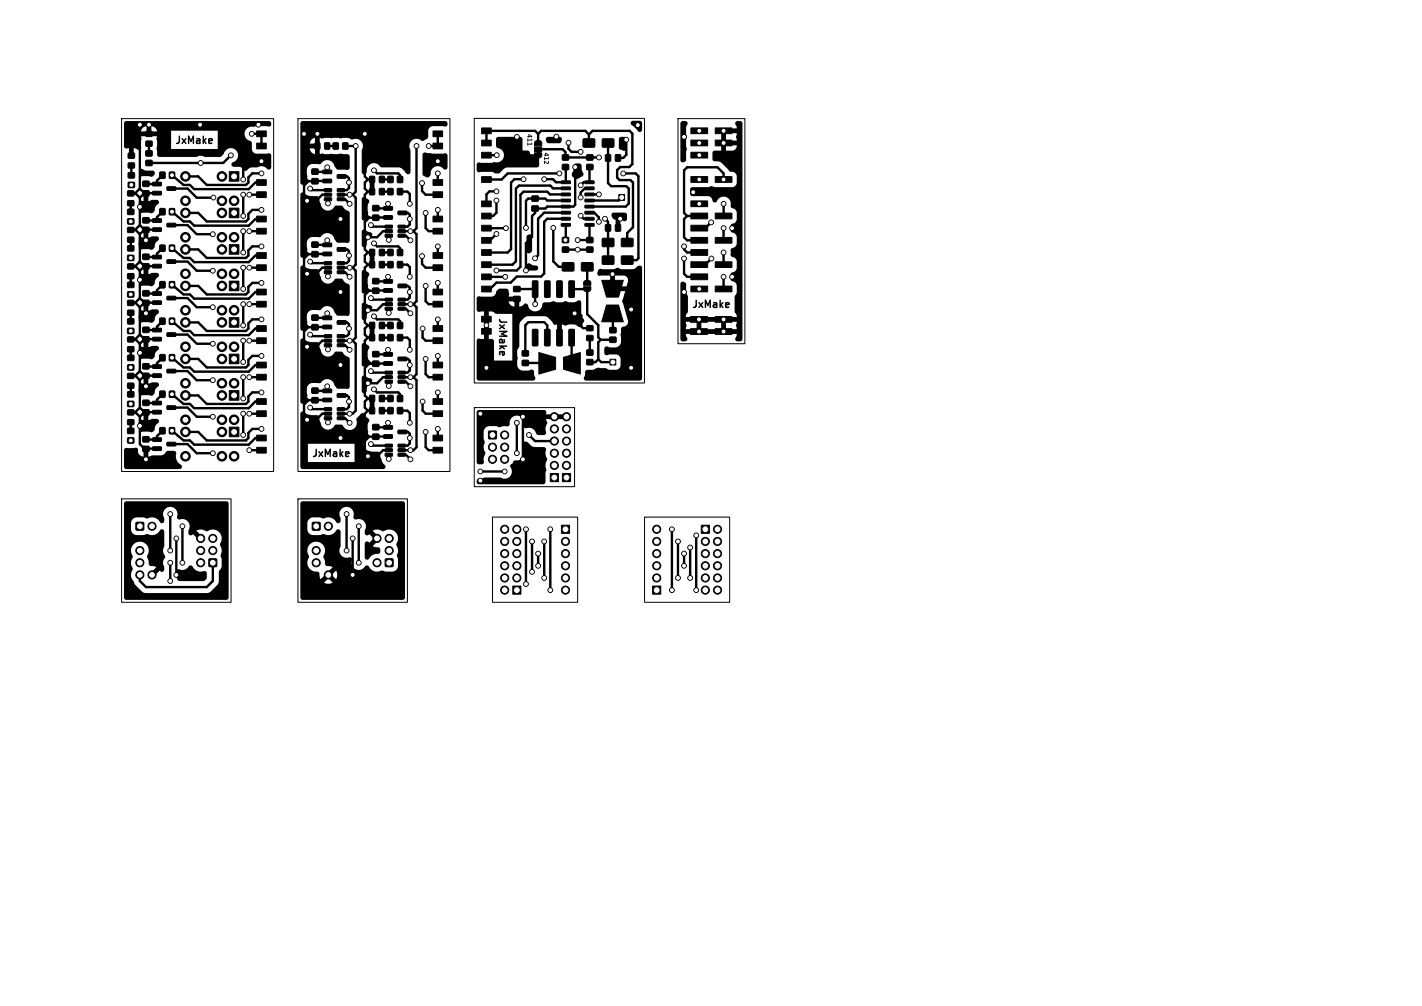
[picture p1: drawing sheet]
<svg xmlns="http://www.w3.org/2000/svg" width="297mm" height="210mm" viewBox="0 0 297 210" stroke-linecap="round" stroke-linejoin="round" font-family="sans-serif">
<defs><g id="words">
<g font-size="2.1">
<text x="36.4" y="30.5">JxMake</text>
<text x="144.3" y="64.7">JxMake</text>
<text x="103.8" y="66.2" transform="rotate(90 103.8 66.2)">JxMake</text>
<text x="65" y="95.8">JxMake</text>
</g>
<text font-size="1.4" x="113.4" y="31.8" transform="rotate(90 113.4 31.8)">412</text>
</g></defs>
<path d="M25.4 24.8h31.7v73.6h-31.7zM62.2 24.8h31.8v73.6h-31.8zM99.1 24.7h35.5v55.3h-35.5zM141.6 24.8h14v47h-14zM99.1 85.1h20.9v16.5h-20.9zM25.4 104.1h22.9v21.6h-22.9zM62.2 104.1h22.9v21.6h-22.9zM102.9 108h17.7v17.7h-17.7zM134.6 108h17.8v17.7h-17.8z" fill="none" stroke="#000" stroke-width=".21"/>
<g fill="#000" stroke="#000" stroke-width=".21">
<path d="M26.7 39.9h1.2v1h-1.2zM26.8 38.1h1.3v1h-1.3zM26.8 36.1h1.3v1h-1.3zM26.8 32h1.3v1h-1.3zM26.8 34h1.3v1h-1.3zM29.9 37.8h1.2v1.1h-1.2zM29.9 39.8h1.2v1.1h-1.2zM30.5 31.5h1.2v1h-1.2zM30.5 33.5h1.2v1h-1.2zM30.5 27.4h1.2v1h-1.2zM30.5 29.5h1.2v1h-1.2zM31.9 38.1l1.7-.1 .1 .7-.2 .1h-1.5l-.2-.2z"/>
<path d="M33.4 35.9h1.1v1.3h-1.1zM34.9 39h1.7l.1 .6-.2 .2h-1.5l-.2-.2zM35.4 35.9h1.1v1.3h-1.1zM47.9 35.8h2v2h-2zM53.6 27.3h2v1.2h-2zM53.6 29.9h2v1.2h-2zM53.6 37.5h2v1.2h-2zM65.8 29.9h1v1.2h-1zM65.2 35.3h1.2v1.1h-1.2zM65.2 37.3h1.2v1.1h-1.2zM67.5 35.5h1.7l.1 .7-.2 .1h-1.6l-.1-.2zM67.5 37.4h1.7l.1 .7-.2 .1h-1.6l-.1-.2z"/>
<path d="M67.8 39.4h1.4l.1 .5-1.5 .1zM67.8 29.9h1v1.2h-1zM69.6 29.9h1v1.2h-1zM70.5 36.5l1.7-.1 .1 .7-.2 .1h-1.6l-.1-.2zM70.5 39.4h1.4l.1 .5-1.5 .1zM71.6 29.9h1v1.2h-1zM77.2 39.4h1v1.2h-1zM77.2 36.8h1v1.3h-1zM79.3 39.4h1v1.2h-1zM79.3 36.8h1v1.3h-1zM81 39.4h1.1v1.2h-1.1zM81 36.8h1.1v1.3h-1.1z"/>
<path d="M83 39.4h1.1v1.2h-1.1zM83 36.8h1.1v1.3h-1.1zM90.4 27.3h2v1.2h-2zM90.4 29.9h2v1.2h-2zM90.4 37.5h2v1.2h-2zM100.6 26.7h2v1.2h-2zM100.6 29.3h2v1.2h-2zM100.6 31.8h2v1.2h-2zM100.6 36.9h2v1.2h-2zM111.8 29.5l.3-.1h.8l.2 .4v.6h-1.5zM111.6 31.9h1.5v.8l-.3 .2h-.9l-.2-.4zM111.6 30.7h1.5v1h-1.5z"/>
<path d="M117.2 37.8h1.9v.5h-1.8zM117.2 39.1l1.9-.1v.5l-1.8 .1zM117.5 32.3h1.2v1.1h-1.2zM117.5 34.3h1.2v1.1h-1.2zM122.2 39.1l1.8-.1 .1 .5-1.9 .1zM122.2 37.8h1.8l.1 .5h-1.9zM122.6 32.3h1.2v1.1h-1.2zM122.6 34.3h1.2v1.1h-1.2zM121.8 29h2.4v1.7h-2.4zM126.5 32.3h1v1.3h-1zM125.8 29h2.4v1.7h-2.4zM128.6 32.3h1v1.3h-1z"/>
<path d="M144.3 26.7h3.5v1.2h-3.5zM144.3 29.2h3.5v1.2h-3.5zM144.3 31.8h3.5v1.2h-3.5zM144.3 36.9h3.5v1.2h-3.5zM149.4 26.7h3.5v1.2h-3.5zM149.4 29.2h3.5v1.2h-3.5zM149.4 36.9h3.5v1.2h-3.5zM26.7 58.9h1.2v1.1h-1.2zM26.7 53.3h1.2v1.1h-1.2zM26.7 51.3h1.2v1.1h-1.2zM26.7 45.7h1.2v1h-1.2zM26.7 43.7h1.2v1h-1.2z"/>
<path d="M26.7 57.2h1.2v1h-1.2zM26.7 55.1h1.2v1h-1.2zM26.7 49.5h1.2v1h-1.2zM26.7 47.5h1.2v1h-1.2zM26.7 41.9h1.2v1h-1.2zM29.9 45.5h1.2v1h-1.2zM29.9 47.5h1.2v1h-1.2zM29.9 53.1h1.2v1h-1.2zM29.9 55.1h1.2v1h-1.2zM31.9 53.3h1.7l.1 .6-.2 .2-1.5-.1-.2-.1zM31.9 55.2h1.7l.1 .6-.2 .2-1.5-.1-.2-.1zM31.9 40l1.7-.1 .1 .7-.2 .1h-1.5l-.2-.2z"/>
<path d="M31.9 45.7h1.7l.1 .6-.2 .1h-1.5l-.2-.2zM31.9 47.6h1.7l.1 .6-.2 .1h-1.5l-.2-.2zM33.4 58.8h1.1v1.3h-1.1zM33.4 43.6h1.1v1.2h-1.1zM33.4 51.2h1.1v1.2h-1.1zM34.9 54.3l1.7-.1 .1 .7-.2 .1h-1.5l-.2-.2zM34.9 46.6h1.7l.1 .7-.2 .1h-1.5l-.2-.2zM35.4 58.8h1.1v1.3h-1.1zM35.4 43.6h1.1v1.2h-1.1zM35.4 51.2h1.1v1.2h-1.1zM47.9 51.1h2v2h-2zM47.9 43.5h2v2h-2z"/>
<path d="M47.9 58.7h2v2h-2zM53.6 40h2v1.2h-2zM53.6 45.1h2v1.2h-2zM53.6 47.7h2v1.2h-2zM53.6 52.7h2v1.2h-2zM53.6 55.3h2v1.2h-2zM65.2 50.5h1.2v1.1h-1.2zM65.2 52.5h1.2v1.1h-1.2zM67.5 50.8l1.7-.1 .1 .7-.2 .1h-1.6l-.1-.2zM67.5 52.7l1.7-.1 .1 .7-.2 .1h-1.6l-.1-.2zM67.8 40.4l1.4-.1 .1 .6-1.5 .1zM67.8 41.3h1.4l.1 .5-1.5 .1z"/>
<path d="M67.8 54.7l1.4-.1 .1 .6h-1.5zM67.8 55.6h1.4l.1 .5-1.5 .1zM67.8 56.6l1.4-.1 .1 .6h-1.5zM70.5 51.7h1.7l.1 .6-.2 .2h-1.6l-.1-.2zM70.5 41.3h1.4l.1 .5-1.5 .1zM70.5 40.4l1.4-.1 .1 .6-1.5 .1zM70.5 56.6l1.4-.1 .1 .6h-1.5zM70.5 55.6h1.4l.1 .5-1.5 .1zM70.5 54.7l1.4-.1 .1 .6h-1.5zM77.2 54.6h1v1.3h-1zM77.2 52.1h1v1.2h-1zM77.9 42.9h1.2v1.1h-1.2z"/>
<path d="M77.9 44.9h1.2v1.1h-1.2zM77.9 58.2h1.2v1h-1.2zM79.3 54.6h1v1.3h-1zM79.3 52.1h1v1.2h-1zM80.2 43.2l1.7-.1 .1 .7-.2 .1h-1.6l-.1-.2zM80.2 45.1l1.7-.1 .1 .7-.2 .1h-1.6l-.1-.2zM80.2 58.4h1.7l.1 .6-.2 .1h-1.6l-.1-.2zM80.5 47h1.4l.1 .5-1.5 .1zM80.5 48l1.4-.1 .1 .6-1.5 .1zM80.5 48.9h1.4l.1 .5-1.5 .1zM81 54.6h1.1v1.3h-1.1zM81 52.1h1.1v1.2h-1.1z"/>
<path d="M83 54.6h1.1v1.3h-1.1zM83 52.1h1.1v1.2h-1.1zM83.2 44.1h1.7l.1 .6-.2 .2-1.6-.1-.1-.2zM83.2 59.3h1.7l.1 .7-.2 .1h-1.6l-.1-.2zM83.2 48.9h1.4l.1 .5-1.5 .1zM83.2 48l1.4-.1 .1 .6-1.5 .1zM83.2 47h1.4l.1 .5-1.5 .1zM90.4 40h2v1.2h-2zM90.4 45.1h2v1.2h-2zM90.4 47.7h2v1.2h-2zM90.4 52.7h2v1.2h-2zM90.4 55.3h2v1.2h-2z"/>
<path d="M100.6 42h2v1.2h-2zM100.6 44.5h2v1.2h-2zM100.6 47h2v1.2h-2zM100.6 49.6h2v1.2h-2zM100.6 52.1h2v1.2h-2zM100.6 54.7h2v1.2h-2zM100.6 57.2h2v1.2h-2zM107.3 59.8h1.3v1.1h-1.3zM111.1 40.9h1.3v1.1h-1.3zM111.1 43h1.3v1h-1.3zM117.2 40.3h1.9v.5l-1.8 .1zM117.2 41.6h1.9v.5h-1.8z"/>
<path d="M117.2 42.9l1.9-.1v.5l-1.8 .1zM117.2 44.1h1.9v.5l-1.8 .1zM117.2 45.4h1.9v.5l-1.8 .1zM117.2 46.7l1.9-.1v.5l-1.8 .1zM117.5 51.6h1.2v1h-1.2zM117.5 49.6h1.2v1h-1.2zM117.5 54.9h2.3v1.6h-2.3zM122 58.7l.4-.1h.8l.2 .4v.6h-1.5zM122.2 46.7l1.8-.1 .1 .5-1.9 .1zM122.2 45.4h1.8l.1 .5-1.9 .1zM122.2 44.1h1.8l.1 .5-1.9 .1zM122.2 42.9l1.8-.1 .1 .5-1.9 .1z"/>
<path d="M122.2 41.6h1.8l.1 .5h-1.9zM122.2 40.3h1.8l.1 .5-1.9 .1zM122.6 51.6h1.2v1h-1.2zM122.6 49.6h1.2v1h-1.2zM121.9 59.9h1.5v.7l-.4 .2h-.9l-.2-.4zM121.5 54.9h2.3v1.6h-2.3zM125.7 58.5h4.5l-1 3.5h-2.5zM125.8 49.8h2.4v1.6h-2.4zM125.8 53.5h2.4v1.6h-2.4zM126.5 46.9h1v1.3h-1zM128.6 46.9h1v1.3h-1zM129.8 49.8h2.4v1.6h-2.4z"/>
<path d="M129.8 53.5h2.4v1.6h-2.4zM129.3 40.6h1.2v1.2h-1.2zM144.3 41.9h3.5v1.2h-3.5zM144.3 44.5h3.5v1.2h-3.5zM144.3 47h3.5v1.2h-3.5zM144.3 49.6h3.5v1.2h-3.5zM144.3 52.1h3.5v1.2h-3.5zM144.3 54.6h3.5v1.2h-3.5zM144.3 57.2h3.5v1.2h-3.5zM149.4 44.5h3.5v1.2h-3.5zM149.4 49.6h3.5v1.2h-3.5zM149.4 54.6h3.5v1.2h-3.5z"/>
<path d="M26.7 76.2h1.2v1h-1.2zM26.7 74.2h1.2v1h-1.2zM26.7 68.6h1.2v1h-1.2zM26.7 66.6h1.2v1h-1.2zM26.7 60.9h1.2v1.1h-1.2zM26.7 80h1.2v1h-1.2zM26.7 78h1.2v1h-1.2zM26.7 72.4h1.2v1h-1.2zM26.7 70.3h1.2v1.1h-1.2zM26.7 64.8h1.2v1h-1.2zM26.7 62.7h1.2v1h-1.2zM29.9 75.9h1.2v1.1h-1.2z"/>
<path d="M29.9 77.9h1.2v1.1h-1.2zM29.9 60.7h1.2v1.1h-1.2zM29.9 62.7h1.2v1.1h-1.2zM29.9 68.3h1.2v1.1h-1.2zM29.9 70.3h1.2v1.1h-1.2zM31.9 60.9h1.7l.1 .7-.2 .1h-1.5l-.2-.2zM31.9 62.8h1.7l.1 .7-.2 .1h-1.5l-.2-.2zM31.9 68.6l1.7-.1 .1 .7-.2 .1h-1.5l-.2-.2zM31.9 70.5l1.7-.1 .1 .7-.2 .1h-1.5l-.2-.2zM31.9 76.2l1.7-.1 .1 .7-.2 .1h-1.5l-.2-.2zM31.9 78.1l1.7-.1 .1 .7-.2 .1h-1.5l-.2-.2zM33.4 66.4h1.1v1.3h-1.1z"/>
<path d="M33.4 74h1.1v1.3h-1.1zM34.9 61.9l1.7-.1 .1 .7-.2 .1h-1.5l-.2-.2zM34.9 69.5h1.7l.1 .6-.2 .2-1.5-.1-.2-.2zM34.9 77.1h1.7l.1 .6-.2 .2h-1.5l-.2-.2zM35.4 66.4h1.1v1.3h-1.1zM35.4 74h1.1v1.3h-1.1zM47.9 66.3h2v2h-2zM47.9 73.9h2v2h-2zM53.6 60.4h2v1.2h-2zM53.6 62.9h2v1.2h-2zM53.6 68h2v1.2h-2zM53.6 70.5h2v1.2h-2z"/>
<path d="M53.6 75.6h2v1.2h-2zM53.6 78.1h2v1.2h-2zM65.2 65.8h1.2v1h-1.2zM65.2 67.8h1.2v1h-1.2zM67.5 66h1.7l.1 .6-.2 .2-1.6-.1-.1-.1zM67.5 67.9h1.7l.1 .6-.2 .2-1.6-.1-.1-.1zM67.8 69.9h1.4l.1 .5-1.5 .1zM67.8 70.8h1.4l.1 .5-1.5 .1zM67.8 71.8h1.4l.1 .5-1.5 .1zM70.5 67l1.7-.1 .1 .7-.2 .1h-1.6l-.1-.2zM70.5 71.8h1.4l.1 .5-1.5 .1zM70.5 70.8h1.4l.1 .5-1.5 .1z"/>
<path d="M70.5 69.9h1.4l.1 .5-1.5 .1zM77.2 69.9h1v1.2h-1zM77.2 67.3h1v1.3h-1zM77.9 73.4h1.2v1.1h-1.2zM77.9 75.4h1.2v1.1h-1.2zM77.9 60.2h1.2v1h-1.2zM79.3 69.9h1v1.2h-1zM79.3 67.3h1v1.3h-1zM80.2 73.6h1.7l.1 .7-.2 .1h-1.6l-.1-.2zM80.2 75.5h1.7l.1 .7-.2 .1h-1.6l-.1-.2zM80.2 60.3h1.7l.1 .6-.2 .1h-1.6l-.1-.2zM80.5 62.3l1.4-.1 .1 .6-1.5 .1z"/>
<path d="M80.5 63.2h1.4l.1 .5-1.5 .1zM80.5 64.2l1.4-.1 .1 .6-1.5 .1zM80.5 77.5h1.4l.1 .5-1.5 .1zM80.5 78.5l1.4-.1 .1 .6-1.5 .1zM80.5 79.4h1.4l.1 .5-1.5 .1zM81 69.9h1.1v1.2h-1.1zM81 67.3h1.1v1.3h-1.1zM83 69.9h1.1v1.2h-1.1zM83 67.3h1.1v1.3h-1.1zM83.2 74.6l1.7-.1 .1 .7-.2 .1h-1.6l-.1-.2zM83.2 64.2l1.4-.1 .1 .6-1.5 .1zM83.2 63.2h1.4l.1 .5-1.5 .1z"/>
<path d="M83.2 62.3l1.4-.1 .1 .6-1.5 .1zM83.2 79.4h1.4l.1 .5-1.5 .1zM83.2 78.5l1.4-.1 .1 .6-1.5 .1zM83.2 77.5h1.4l.1 .5-1.5 .1zM90.4 60.4h2v1.2h-2zM90.4 62.9h2v1.2h-2zM90.4 68h2v1.2h-2zM90.4 70.5h2v1.2h-2zM90.4 75.6h2v1.2h-2zM90.4 78.1h2v1.2h-2zM100.6 66h2v1.2h-2zM100.6 68.6h2v1.2h-2z"/>
<path d="M100.6 59.7h2v1.2h-2zM107.3 61.9h1.3v1h-1.3zM109.1 73.2h1.2v1.1h-1.2zM109.1 75.2h1.2v1.1h-1.2zM111.2 68.8l.9-.1 .3 .2v3.1l-.2 .2h-.8l-.2-.1zM111.2 58.7l.9-.1 .3 .2v3.1l-.2 .2h-.8l-.2-.1zM112.5 73.6l3.5 1v2.5l-3.5 1zM113.8 68.8l.9-.1 .2 .2v3.1l-.1 .2h-.9l-.2-.1zM113.8 58.7l.9-.1 .2 .2v3.1l-.1 .2h-.9l-.2-.1zM116.3 68.8l.9-.1 .2 .2 .1 3.1-.2 .2h-.8l-.2-.1zM116.3 58.7l.9-.1 .2 .2 .1 3.1-.2 .2h-.8l-.2-.1zM118.9 68.8l.9-.1 .2 .2v3.1l-.2 .2h-.8l-.2-.1z"/>
<path d="M118.9 58.7l.9-.1 .2 .2v3.1l-.2 .2h-.8l-.2-.1zM117.7 74.6l3.5-1v4.5l-3.5-1zM122.6 70.1h1.2v1h-1.2zM122.6 68h1.2v1h-1.2zM122.6 75.1h1.2v1h-1.2zM122.6 73.1h1.2v1h-1.2zM127.4 70.4h1.2v1.1h-1.2zM127.4 68.4h1.2v1.1h-1.2zM127.4 75h1.2v1.2h-1.2zM126.7 63.7h2.5l1 3.5h-4.5zM144.2 66.1h3.5v1.2h-3.5zM144.2 68.6h3.5v1.2h-3.5z"/>
<path d="M144.3 59.7h3.5v1.2h-3.5zM149.4 59.7h3.5v1.2h-3.5zM149.4 66.1h3.5v1.2h-3.5zM149.4 68.6h3.5v1.2h-3.5zM26.7 91.4h1.2v1.1h-1.2zM26.7 89.4h1.2v1.1h-1.2zM26.7 83.8h1.2v1h-1.2zM26.7 81.8h1.2v1h-1.2zM26.7 87.6h1.2v1h-1.2zM26.7 85.6h1.2v1h-1.2zM29.9 91.2h1.2v1h-1.2zM29.9 93.2h1.2v1h-1.2z"/>
<path d="M29.9 83.6h1.2v1h-1.2zM29.9 85.6h1.2v1h-1.2zM31.9 91.4h1.7l.1 .6-.2 .2-1.5-.1-.2-.1zM31.9 93.3h1.7l.1 .6-.2 .2-1.5-.1-.2-.1zM31.9 83.8h1.7l.1 .6-.2 .1h-1.5l-.2-.2zM31.9 85.7h1.7l.1 .6-.2 .1h-1.5l-.2-.2zM33.4 89.3h1.1v1.2h-1.1zM33.4 81.7h1.1v1.2h-1.1zM34.9 92.4l1.7-.1 .1 .7-.2 .1h-1.5l-.2-.2zM34.9 84.7h1.7l.1 .7-.2 .1h-1.5l-.2-.2zM35.4 89.3h1.1v1.2h-1.1zM35.4 81.7h1.1v1.2h-1.1z"/>
<path d="M47.9 89.2h2v2h-2zM47.9 81.6h2v2h-2zM53.6 83.2h2v1.2h-2zM53.6 85.8h2v1.2h-2zM53.6 90.8h2v1.2h-2zM53.6 93.4h2v1.2h-2zM65.2 81h1.2v1.1h-1.2zM65.2 83h1.2v1.1h-1.2zM67.5 81.3l1.7-.1 .1 .7-.2 .1h-1.6l-.1-.2zM67.5 83.2l1.7-.1 .1 .7-.2 .1h-1.6l-.1-.2zM67.8 85.1h1.4l.1 .5-1.5 .1zM67.8 86.1l1.4-.1 .1 .6-1.5 .1z"/>
<path d="M67.8 87h1.4l.1 .5-1.5 .1zM70.5 82.2h1.7l.1 .6-.2 .2-1.6-.1-.1-.2zM70.5 87h1.4l.1 .5-1.5 .1zM70.5 86.1l1.4-.1 .1 .6-1.5 .1zM70.5 85.1h1.4l.1 .5-1.5 .1zM77.2 85.1h1v1.3h-1zM77.2 82.6h1v1.2h-1zM77.9 88.6h1.2v1.1h-1.2zM77.9 90.6h1.2v1.1h-1.2zM79.3 85.1h1v1.3h-1zM79.3 82.6h1v1.2h-1zM80.2 88.9l1.7-.1 .1 .7-.2 .1h-1.6l-.1-.2z"/>
<path d="M80.2 90.8l1.7-.1 .1 .7-.2 .1h-1.6l-.1-.2zM80.5 92.8l1.4-.1 .1 .6h-1.5zM80.5 93.7h1.4l.1 .5-1.5 .1zM80.5 94.7l1.4-.1 .1 .6h-1.5zM81 85.1h1.1v1.3h-1.1zM81 82.6h1.1v1.2h-1.1zM83 85.1h1.1v1.3h-1.1zM83 82.6h1.1v1.2h-1.1zM83.2 89.8h1.7l.1 .6-.2 .2h-1.6l-.1-.2zM83.2 94.7l1.4-.1 .1 .6h-1.5zM83.2 93.7h1.4l.1 .5-1.5 .1zM83.2 92.8l1.4-.1 .1 .6h-1.5z"/>
<path d="M90.4 83.2h2v1.2h-2zM90.4 85.8h2v1.2h-2zM90.4 90.8h2v1.2h-2zM90.4 93.4h2v1.2h-2zM102.1 90h1.5v1.6h-1.5zM114.9 98.8h1.7v1.7h-1.7zM117.5 98.8h1.7v1.7h-1.7zM28.4 109.1h1.6v1.5h-1.6zM43.7 116.7h1.5v1.6h-1.5zM65.3 109.1h1.5v1.5h-1.5zM80.5 116.7h1.6v1.6h-1.6zM117.3 109.6h1.7v1.7h-1.7z"/>
<path d="M146.5 109.6h1.7v1.7h-1.7zM107.1 122.3h1.7v1.7h-1.7zM136.3 122.3h1.7v1.7h-1.7z"/>
<circle cx="27.4" cy="38.6" r=".5"/>
<circle cx="29.2" cy="26" r=".5"/>
<circle cx="31.1" cy="26" r=".5"/>
<circle cx="35.9" cy="36.6" r=".5"/>
<circle cx="38.7" cy="36.8" r="1"/>
<circle cx="38.7" cy="36.8" r=".5"/>
<circle cx="41.8" cy="26" r=".5"/>
<circle cx="41.9" cy="34" r=".5"/>
<circle cx="46.4" cy="36.8" r="1"/>
<circle cx="46.4" cy="36.8" r=".5"/>
<circle cx="48.2" cy="32.4" r=".5"/>
<circle cx="48.9" cy="36.8" r=".5"/>
<circle cx="50.8" cy="37.5" r=".5"/>
<circle cx="52.6" cy="27.9" r=".5"/>
<circle cx="54" cy="26" r=".5"/>
<circle cx="54.6" cy="33.7" r=".5"/>
<circle cx="54.6" cy="36.2" r=".5"/>
<circle cx="63.5" cy="27.9" r=".5"/>
<circle cx="64.8" cy="39.4" r=".5"/>
<circle cx="66.3" cy="27.9" r=".5"/>
<circle cx="68.4" cy="34.9" r=".5"/>
<circle cx="72.9" cy="38.1" r=".5"/>
<circle cx="74.3" cy="30.5" r=".5"/>
<circle cx="76.2" cy="27.9" r=".5"/>
<circle cx="78.1" cy="35.6" r=".5"/>
<circle cx="87" cy="30.5" r=".5"/>
<circle cx="88.2" cy="38.2" r=".5"/>
<circle cx="89.5" cy="30.5" r=".5"/>
<circle cx="91.4" cy="33.7" r=".5"/>
<circle cx="91.4" cy="36.2" r=".5"/>
<circle cx="103.7" cy="40" r=".5"/>
<circle cx="103.8" cy="32.4" r=".5"/>
<circle cx="107.9" cy="28.6" r=".5"/>
<circle cx="109.3" cy="37.4" r=".5"/>
<circle cx="113.7" cy="37.4" r=".5"/>
<circle cx="116.2" cy="28.5" r=".5"/>
<circle cx="116.8" cy="36.2" r=".5"/>
<circle cx="118.7" cy="29.8" r=".5"/>
<circle cx="120.1" cy="34.9" r=".5"/>
<circle cx="121.3" cy="31.7" r=".5"/>
<circle cx="121.3" cy="38.7" r=".5"/>
<circle cx="125.1" cy="32.9" r=".5"/>
<circle cx="130.2" cy="36.2" r=".5"/>
<circle cx="130.8" cy="29.2" r=".5"/>
<circle cx="133.2" cy="26.1" r=".5"/>
<circle cx="142.9" cy="28.6" r=".5"/>
<circle cx="146" cy="27.3" r=".5"/>
<circle cx="146" cy="29.8" r=".5"/>
<circle cx="146" cy="32.4" r=".5"/>
<circle cx="146" cy="37.5" r=".5"/>
<circle cx="151.1" cy="37.5" r=".5"/>
<circle cx="151.1" cy="29.8" r=".5"/>
<circle cx="151.1" cy="27.3" r=".5"/>
<circle cx="27.3" cy="46.2" r=".5"/>
<circle cx="27.3" cy="53.8" r=".5"/>
<circle cx="29.2" cy="43.2" r=".5"/>
<circle cx="29.2" cy="58.4" r=".5"/>
<circle cx="30.5" cy="50.2" r=".5"/>
<circle cx="35.9" cy="44.2" r=".5"/>
<circle cx="35.9" cy="59.4" r=".5"/>
<circle cx="35.9" cy="51.8" r=".5"/>
<circle cx="38.7" cy="59.7" r="1"/>
<circle cx="38.7" cy="52.1" r="1"/>
<circle cx="38.7" cy="49.5" r="1"/>
<circle cx="38.7" cy="57.1" r="1"/>
<circle cx="38.7" cy="44.4" r="1"/>
<circle cx="38.7" cy="41.9" r="1"/>
<circle cx="38.7" cy="44.5" r=".5"/>
<circle cx="38.7" cy="59.7" r=".5"/>
<circle cx="38.7" cy="41.9" r=".5"/>
<circle cx="38.7" cy="52.1" r=".5"/>
<circle cx="38.7" cy="49.5" r=".5"/>
<circle cx="38.7" cy="57.2" r=".5"/>
<circle cx="44.4" cy="48.9" r=".5"/>
<circle cx="44.4" cy="56.5" r=".5"/>
<circle cx="44.6" cy="41.2" r=".5"/>
<circle cx="46.4" cy="52.1" r="1"/>
<circle cx="46.4" cy="59.7" r="1"/>
<circle cx="46.4" cy="57.1" r="1"/>
<circle cx="46.4" cy="49.5" r="1"/>
<circle cx="46.4" cy="44.4" r="1"/>
<circle cx="46.4" cy="41.9" r="1"/>
<circle cx="46.4" cy="57.2" r=".5"/>
<circle cx="46.4" cy="41.9" r=".5"/>
<circle cx="46.4" cy="52.1" r=".5"/>
<circle cx="46.4" cy="49.5" r=".5"/>
<circle cx="46.4" cy="59.7" r=".5"/>
<circle cx="46.4" cy="44.5" r=".5"/>
<circle cx="48.9" cy="57.1" r="1"/>
<circle cx="48.9" cy="49.5" r="1"/>
<circle cx="48.9" cy="41.9" r="1"/>
<circle cx="48.9" cy="52.1" r=".5"/>
<circle cx="48.9" cy="41.9" r=".5"/>
<circle cx="48.9" cy="57.2" r=".5"/>
<circle cx="48.9" cy="49.5" r=".5"/>
<circle cx="48.9" cy="59.7" r=".5"/>
<circle cx="48.9" cy="44.5" r=".5"/>
<circle cx="50.8" cy="52.7" r=".5"/>
<circle cx="50.8" cy="40.6" r=".5"/>
<circle cx="50.8" cy="55.9" r=".5"/>
<circle cx="50.8" cy="45.1" r=".5"/>
<circle cx="50.8" cy="48.3" r=".5"/>
<circle cx="52.1" cy="40.6" r=".5"/>
<circle cx="52.1" cy="48.3" r=".5"/>
<circle cx="52.1" cy="55.9" r=".5"/>
<circle cx="54.6" cy="51.4" r=".5"/>
<circle cx="54.6" cy="43.8" r=".5"/>
<circle cx="54.6" cy="59.1" r=".5"/>
<circle cx="64.1" cy="41.9" r=".5"/>
<circle cx="64.1" cy="57.2" r=".5"/>
<circle cx="64.8" cy="54.6" r=".5"/>
<circle cx="68.4" cy="50.2" r=".5"/>
<circle cx="68.5" cy="42.5" r=".5"/>
<circle cx="68.5" cy="57.7" r=".5"/>
<circle cx="71.1" cy="45.7" r=".5"/>
<circle cx="72.9" cy="53.3" r=".5"/>
<circle cx="73" cy="40.6" r=".5"/>
<circle cx="73" cy="57.8" r=".5"/>
<circle cx="73" cy="42.5" r=".5"/>
<circle cx="73" cy="55.9" r=".5"/>
<circle cx="76.8" cy="49.5" r=".5"/>
<circle cx="77.5" cy="47" r=".5"/>
<circle cx="78.1" cy="50.8" r=".5"/>
<circle cx="81.1" cy="42.5" r=".5"/>
<circle cx="81.1" cy="57.8" r=".5"/>
<circle cx="81.2" cy="50.1" r=".5"/>
<circle cx="85.6" cy="57.8" r=".5"/>
<circle cx="85.6" cy="42.5" r=".5"/>
<circle cx="85.6" cy="45.7" r=".5"/>
<circle cx="85.7" cy="48.3" r=".5"/>
<circle cx="85.7" cy="50.2" r=".5"/>
<circle cx="88.2" cy="53.5" r=".5"/>
<circle cx="88.9" cy="44.5" r=".5"/>
<circle cx="88.9" cy="59.7" r=".5"/>
<circle cx="91.4" cy="43.8" r=".5"/>
<circle cx="91.4" cy="59.1" r=".5"/>
<circle cx="91.4" cy="51.4" r=".5"/>
<circle cx="103.7" cy="48.8" r=".5"/>
<circle cx="103.7" cy="56.5" r=".5"/>
<circle cx="103.7" cy="41.9" r=".5"/>
<circle cx="105.5" cy="57.8" r=".5"/>
<circle cx="105.7" cy="47.6" r=".5"/>
<circle cx="109.8" cy="56.5" r=".5"/>
<circle cx="109.9" cy="47.6" r=".5"/>
<circle cx="111.8" cy="53.9" r=".5"/>
<circle cx="115.6" cy="47.6" r=".5"/>
<circle cx="118.1" cy="50.1" r=".5"/>
<circle cx="120.6" cy="50.1" r=".5"/>
<circle cx="120.6" cy="52.1" r=".5"/>
<circle cx="121.3" cy="45" r=".5"/>
<circle cx="121.3" cy="41.2" r=".5"/>
<circle cx="125.1" cy="46.3" r=".5"/>
<circle cx="125.1" cy="40.6" r=".5"/>
<circle cx="126.4" cy="45.7" r=".5"/>
<circle cx="127.9" cy="57.2" r=".5"/>
<circle cx="129.5" cy="45.7" r=".5"/>
<circle cx="129.9" cy="41.2" r=".4"/>
<circle cx="142.9" cy="54" r=".5"/>
<circle cx="142.9" cy="51.4" r=".5"/>
<circle cx="144.8" cy="40.1" r=".5"/>
<circle cx="146" cy="42.5" r=".5"/>
<circle cx="148.5" cy="46.4" r=".5"/>
<circle cx="148.6" cy="54" r=".5"/>
<circle cx="151.1" cy="57.8" r=".5"/>
<circle cx="151.1" cy="52.7" r=".5"/>
<circle cx="151.1" cy="42.5" r=".5"/>
<circle cx="151.1" cy="47.6" r=".5"/>
<circle cx="152.9" cy="57.8" r=".5"/>
<circle cx="152.9" cy="47.6" r=".5"/>
<circle cx="27.3" cy="69.1" r=".5"/>
<circle cx="27.3" cy="76.7" r=".5"/>
<circle cx="27.3" cy="61.5" r=".5"/>
<circle cx="29.2" cy="73.7" r=".5"/>
<circle cx="30.5" cy="65.4" r=".5"/>
<circle cx="35.9" cy="74.7" r=".5"/>
<circle cx="35.9" cy="67.1" r=".5"/>
<circle cx="38.7" cy="74.9" r="1"/>
<circle cx="38.7" cy="67.3" r="1"/>
<circle cx="38.7" cy="64.8" r="1"/>
<circle cx="38.7" cy="72.4" r="1"/>
<circle cx="38.7" cy="64.8" r=".5"/>
<circle cx="38.7" cy="72.4" r=".5"/>
<circle cx="38.7" cy="67.3" r=".5"/>
<circle cx="38.7" cy="74.9" r=".5"/>
<circle cx="44.4" cy="79.4" r=".5"/>
<circle cx="44.4" cy="71.8" r=".5"/>
<circle cx="44.4" cy="64.1" r=".5"/>
<circle cx="46.4" cy="72.4" r="1"/>
<circle cx="46.4" cy="74.9" r="1"/>
<circle cx="46.4" cy="67.3" r="1"/>
<circle cx="46.4" cy="64.8" r="1"/>
<circle cx="46.4" cy="72.4" r=".5"/>
<circle cx="46.4" cy="74.9" r=".5"/>
<circle cx="46.4" cy="67.3" r=".5"/>
<circle cx="46.4" cy="64.8" r=".5"/>
<circle cx="48.9" cy="64.8" r="1"/>
<circle cx="48.9" cy="72.4" r="1"/>
<circle cx="48.9" cy="64.8" r=".5"/>
<circle cx="48.9" cy="74.9" r=".5"/>
<circle cx="48.9" cy="72.4" r=".5"/>
<circle cx="48.9" cy="67.3" r=".5"/>
<circle cx="50.8" cy="67.9" r=".5"/>
<circle cx="50.8" cy="71.1" r=".5"/>
<circle cx="50.8" cy="60.3" r=".5"/>
<circle cx="50.8" cy="63.5" r=".5"/>
<circle cx="50.8" cy="75.6" r=".5"/>
<circle cx="50.8" cy="78.7" r=".5"/>
<circle cx="52.1" cy="71.1" r=".5"/>
<circle cx="52.1" cy="78.7" r=".5"/>
<circle cx="52.1" cy="63.5" r=".5"/>
<circle cx="54.6" cy="74.3" r=".5"/>
<circle cx="54.6" cy="66.7" r=".5"/>
<circle cx="64.1" cy="72.4" r=".5"/>
<circle cx="64.8" cy="69.9" r=".5"/>
<circle cx="68.4" cy="65.4" r=".5"/>
<circle cx="68.5" cy="72.9" r=".5"/>
<circle cx="71.1" cy="61" r=".5"/>
<circle cx="71.1" cy="76.2" r=".5"/>
<circle cx="72.9" cy="68.6" r=".5"/>
<circle cx="73" cy="71.1" r=".5"/>
<circle cx="73" cy="73" r=".5"/>
<circle cx="76.8" cy="64.8" r=".5"/>
<circle cx="77.5" cy="77.5" r=".5"/>
<circle cx="77.5" cy="62.2" r=".5"/>
<circle cx="78.1" cy="66" r=".5"/>
<circle cx="81.1" cy="73" r=".5"/>
<circle cx="81.2" cy="65.3" r=".5"/>
<circle cx="85.6" cy="73" r=".5"/>
<circle cx="85.6" cy="61" r=".5"/>
<circle cx="85.6" cy="76.2" r=".5"/>
<circle cx="85.7" cy="78.7" r=".5"/>
<circle cx="85.7" cy="63.5" r=".5"/>
<circle cx="85.7" cy="65.4" r=".5"/>
<circle cx="88.3" cy="68.6" r=".5"/>
<circle cx="88.9" cy="74.9" r=".5"/>
<circle cx="91.4" cy="66.7" r=".5"/>
<circle cx="91.4" cy="74.3" r=".5"/>
<circle cx="101.6" cy="76.8" r=".5"/>
<circle cx="101.6" cy="67.9" r=".5"/>
<circle cx="111.8" cy="63.5" r=".5"/>
<circle cx="120" cy="65.4" r=".5"/>
<circle cx="128" cy="75.6" r=".4"/>
<circle cx="131.8" cy="64.6" r=".5"/>
<circle cx="131.8" cy="76.8" r=".5"/>
<circle cx="142.9" cy="61" r=".5"/>
<circle cx="146" cy="66.7" r=".5"/>
<circle cx="146" cy="69.2" r=".5"/>
<circle cx="146" cy="60.3" r=".5"/>
<circle cx="151.1" cy="69.2" r=".5"/>
<circle cx="151.1" cy="66.7" r=".5"/>
<circle cx="27.3" cy="84.3" r=".5"/>
<circle cx="27.3" cy="91.9" r=".5"/>
<circle cx="29.2" cy="88.9" r=".5"/>
<circle cx="30.5" cy="80.6" r=".5"/>
<circle cx="30.5" cy="95.9" r=".5"/>
<circle cx="35.9" cy="89.9" r=".5"/>
<circle cx="35.9" cy="82.3" r=".5"/>
<circle cx="38.7" cy="90.2" r="1"/>
<circle cx="38.7" cy="82.5" r="1"/>
<circle cx="38.7" cy="80" r="1"/>
<circle cx="38.7" cy="95.2" r="1"/>
<circle cx="38.7" cy="87.6" r="1"/>
<circle cx="38.7" cy="90.2" r=".5"/>
<circle cx="38.7" cy="95.3" r=".5"/>
<circle cx="38.7" cy="82.6" r=".5"/>
<circle cx="38.7" cy="87.6" r=".5"/>
<circle cx="38.7" cy="80" r=".5"/>
<circle cx="44.4" cy="94.6" r=".5"/>
<circle cx="44.4" cy="87" r=".5"/>
<circle cx="46.4" cy="95.2" r="1"/>
<circle cx="46.4" cy="87.6" r="1"/>
<circle cx="46.4" cy="82.5" r="1"/>
<circle cx="46.4" cy="90.2" r="1"/>
<circle cx="46.4" cy="80" r="1"/>
<circle cx="46.4" cy="90.2" r=".5"/>
<circle cx="46.4" cy="87.6" r=".5"/>
<circle cx="46.4" cy="95.3" r=".5"/>
<circle cx="46.4" cy="82.6" r=".5"/>
<circle cx="46.4" cy="80" r=".5"/>
<circle cx="48.9" cy="95.2" r="1"/>
<circle cx="48.9" cy="80" r="1"/>
<circle cx="48.9" cy="87.6" r="1"/>
<circle cx="48.9" cy="80" r=".5"/>
<circle cx="48.9" cy="82.6" r=".5"/>
<circle cx="48.9" cy="87.6" r=".5"/>
<circle cx="48.9" cy="90.2" r=".5"/>
<circle cx="48.9" cy="95.3" r=".5"/>
<circle cx="50.8" cy="83.2" r=".5"/>
<circle cx="50.8" cy="90.8" r=".5"/>
<circle cx="50.8" cy="86.4" r=".5"/>
<circle cx="52.1" cy="94" r=".5"/>
<circle cx="52.1" cy="86.4" r=".5"/>
<circle cx="54.6" cy="89.5" r=".5"/>
<circle cx="54.6" cy="81.9" r=".5"/>
<circle cx="64.1" cy="87.6" r=".5"/>
<circle cx="64.8" cy="85.1" r=".5"/>
<circle cx="68.4" cy="80.6" r=".5"/>
<circle cx="68.5" cy="88.2" r=".5"/>
<circle cx="71.1" cy="91.4" r=".5"/>
<circle cx="72.9" cy="83.8" r=".5"/>
<circle cx="73" cy="88.3" r=".5"/>
<circle cx="73" cy="86.4" r=".5"/>
<circle cx="76.8" cy="80" r=".5"/>
<circle cx="76.8" cy="95.3" r=".5"/>
<circle cx="77.5" cy="92.7" r=".5"/>
<circle cx="78.1" cy="81.3" r=".5"/>
<circle cx="81.1" cy="88.3" r=".5"/>
<circle cx="81.2" cy="95.8" r=".5"/>
<circle cx="81.2" cy="80.6" r=".5"/>
<circle cx="85.6" cy="91.4" r=".5"/>
<circle cx="85.6" cy="88.3" r=".5"/>
<circle cx="85.7" cy="95.9" r=".5"/>
<circle cx="85.7" cy="94" r=".5"/>
<circle cx="85.7" cy="80.6" r=".5"/>
<circle cx="88.3" cy="83.8" r=".5"/>
<circle cx="88.9" cy="90.2" r=".5"/>
<circle cx="91.4" cy="81.9" r=".5"/>
<circle cx="91.4" cy="89.5" r=".5"/>
<circle cx="100.3" cy="98.4" r=".5"/>
<circle cx="100.3" cy="86.4" r=".5"/>
<circle cx="102.9" cy="95.9" r=".85"/>
<circle cx="102.9" cy="93.3" r=".85"/>
<circle cx="102.9" cy="95.9" r=".5"/>
<circle cx="102.9" cy="90.8" r=".5"/>
<circle cx="102.9" cy="93.3" r=".5"/>
<circle cx="105.4" cy="90.8" r=".85"/>
<circle cx="105.4" cy="93.3" r=".85"/>
<circle cx="105.4" cy="95.9" r=".85"/>
<circle cx="105.4" cy="98.4" r=".5"/>
<circle cx="105.4" cy="90.8" r=".5"/>
<circle cx="105.4" cy="93.3" r=".5"/>
<circle cx="105.4" cy="95.9" r=".5"/>
<circle cx="107.9" cy="94.6" r=".5"/>
<circle cx="107.9" cy="88.3" r=".5"/>
<circle cx="109.2" cy="87" r=".5"/>
<circle cx="109.2" cy="95.9" r=".5"/>
<circle cx="110.5" cy="90.8" r=".5"/>
<circle cx="115.8" cy="94.6" r=".85"/>
<circle cx="115.8" cy="92.1" r=".85"/>
<circle cx="115.8" cy="87" r=".85"/>
<circle cx="115.8" cy="89.5" r=".85"/>
<circle cx="115.8" cy="97.2" r=".85"/>
<circle cx="115.8" cy="94.6" r=".5"/>
<circle cx="115.8" cy="87" r=".5"/>
<circle cx="115.8" cy="97.2" r=".5"/>
<circle cx="115.8" cy="89.5" r=".5"/>
<circle cx="115.8" cy="99.7" r=".5"/>
<circle cx="115.8" cy="92.1" r=".5"/>
<circle cx="118.3" cy="94.6" r=".85"/>
<circle cx="118.3" cy="97.2" r=".85"/>
<circle cx="118.3" cy="87" r=".85"/>
<circle cx="118.3" cy="92.1" r=".85"/>
<circle cx="118.3" cy="89.5" r=".85"/>
<circle cx="118.3" cy="94.6" r=".5"/>
<circle cx="118.3" cy="87" r=".5"/>
<circle cx="118.3" cy="97.2" r=".5"/>
<circle cx="118.3" cy="89.5" r=".5"/>
<circle cx="118.3" cy="99.7" r=".5"/>
<circle cx="118.3" cy="92.1" r=".5"/>
<circle cx="29.2" cy="117.5" r=".5"/>
<circle cx="29.2" cy="114.9" r=".5"/>
<circle cx="29.2" cy="109.9" r=".5"/>
<circle cx="29.2" cy="114.9" r=".85"/>
<circle cx="29.2" cy="117.5" r=".85"/>
<circle cx="31.7" cy="109.9" r=".5"/>
<circle cx="31.8" cy="109.9" r=".85"/>
<circle cx="35.6" cy="114.9" r=".5"/>
<circle cx="35.6" cy="117.5" r=".5"/>
<circle cx="35.6" cy="107.3" r=".5"/>
<circle cx="36.8" cy="112.4" r=".5"/>
<circle cx="38.1" cy="117.5" r=".5"/>
<circle cx="38.1" cy="109.9" r=".5"/>
<circle cx="41.9" cy="114.9" r=".5"/>
<circle cx="41.9" cy="117.5" r=".5"/>
<circle cx="41.9" cy="112.4" r=".5"/>
<circle cx="41.9" cy="117.5" r=".85"/>
<circle cx="41.9" cy="114.9" r=".85"/>
<circle cx="41.9" cy="112.4" r=".85"/>
<circle cx="44.4" cy="114.9" r=".5"/>
<circle cx="44.4" cy="117.5" r=".5"/>
<circle cx="44.4" cy="112.4" r=".5"/>
<circle cx="44.5" cy="112.4" r=".85"/>
<circle cx="44.5" cy="114.9" r=".85"/>
<circle cx="66" cy="114.9" r=".5"/>
<circle cx="66" cy="117.5" r=".5"/>
<circle cx="66" cy="109.9" r=".5"/>
<circle cx="66" cy="114.9" r=".85"/>
<circle cx="66" cy="117.5" r=".85"/>
<circle cx="68.6" cy="109.9" r=".5"/>
<circle cx="68.6" cy="109.9" r=".85"/>
<circle cx="72.4" cy="107.3" r=".5"/>
<circle cx="72.4" cy="114.9" r=".5"/>
<circle cx="73.7" cy="112.4" r=".5"/>
<circle cx="74.9" cy="109.9" r=".5"/>
<circle cx="74.9" cy="117.5" r=".5"/>
<circle cx="78.7" cy="117.5" r=".5"/>
<circle cx="78.7" cy="112.4" r=".5"/>
<circle cx="78.7" cy="112.4" r=".85"/>
<circle cx="78.7" cy="117.5" r=".85"/>
<circle cx="81.3" cy="114.9" r=".5"/>
<circle cx="81.3" cy="112.4" r=".5"/>
<circle cx="81.3" cy="117.5" r=".5"/>
<circle cx="81.3" cy="114.9" r=".85"/>
<circle cx="81.3" cy="112.4" r=".85"/>
<circle cx="100.3" cy="100.3" r=".5"/>
<circle cx="105.4" cy="110.5" r=".5"/>
<circle cx="105.4" cy="118.1" r=".5"/>
<circle cx="105.4" cy="115.6" r=".5"/>
<circle cx="105.4" cy="113" r=".5"/>
<circle cx="105.4" cy="113" r=".85"/>
<circle cx="105.4" cy="118.1" r=".85"/>
<circle cx="105.4" cy="115.6" r=".85"/>
<circle cx="105.4" cy="110.5" r=".85"/>
<circle cx="107.9" cy="115.6" r=".5"/>
<circle cx="107.9" cy="118.1" r=".5"/>
<circle cx="107.9" cy="110.5" r=".5"/>
<circle cx="107.9" cy="113" r=".5"/>
<circle cx="107.9" cy="113" r=".85"/>
<circle cx="107.9" cy="118.1" r=".85"/>
<circle cx="107.9" cy="115.6" r=".85"/>
<circle cx="107.9" cy="110.5" r=".85"/>
<circle cx="109.9" cy="110.5" r=".5"/>
<circle cx="111.1" cy="119.4" r=".5"/>
<circle cx="111.1" cy="113" r=".5"/>
<circle cx="112.4" cy="115.6" r=".5"/>
<circle cx="112.4" cy="118.1" r=".5"/>
<circle cx="113.7" cy="113" r=".5"/>
<circle cx="114.9" cy="110.5" r=".5"/>
<circle cx="118.1" cy="113" r=".5"/>
<circle cx="118.1" cy="115.6" r=".5"/>
<circle cx="118.1" cy="118.1" r=".5"/>
<circle cx="118.1" cy="110.5" r=".5"/>
<circle cx="118.1" cy="118.1" r=".85"/>
<circle cx="118.1" cy="115.6" r=".85"/>
<circle cx="118.1" cy="113" r=".85"/>
<circle cx="137.2" cy="110.5" r=".5"/>
<circle cx="137.2" cy="118.1" r=".5"/>
<circle cx="137.2" cy="115.6" r=".5"/>
<circle cx="137.2" cy="113" r=".5"/>
<circle cx="137.2" cy="115.6" r=".85"/>
<circle cx="137.2" cy="110.5" r=".85"/>
<circle cx="137.2" cy="118.1" r=".85"/>
<circle cx="137.2" cy="113" r=".85"/>
<circle cx="140.3" cy="110.5" r=".5"/>
<circle cx="141.6" cy="113" r=".5"/>
<circle cx="142.9" cy="115.6" r=".5"/>
<circle cx="142.9" cy="118.1" r=".5"/>
<circle cx="144.1" cy="114.3" r=".5"/>
<circle cx="145.4" cy="111.8" r=".5"/>
<circle cx="147.3" cy="113" r=".5"/>
<circle cx="147.3" cy="118.1" r=".5"/>
<circle cx="147.3" cy="115.6" r=".5"/>
<circle cx="147.3" cy="110.5" r=".5"/>
<circle cx="147.3" cy="115.6" r=".85"/>
<circle cx="147.3" cy="113" r=".85"/>
<circle cx="147.3" cy="118.1" r=".85"/>
<circle cx="149.9" cy="110.5" r=".5"/>
<circle cx="149.9" cy="115.6" r=".5"/>
<circle cx="149.9" cy="118.1" r=".5"/>
<circle cx="149.9" cy="113" r=".5"/>
<circle cx="149.9" cy="113" r=".85"/>
<circle cx="149.9" cy="110.5" r=".85"/>
<circle cx="149.9" cy="115.6" r=".85"/>
<circle cx="149.9" cy="118.1" r=".85"/>
<circle cx="29.2" cy="120" r=".5"/>
<circle cx="29.2" cy="120" r=".85"/>
<circle cx="31.7" cy="120" r=".5"/>
<circle cx="31.8" cy="120" r=".85"/>
<circle cx="35.6" cy="121.3" r=".5"/>
<circle cx="36.8" cy="120" r=".5"/>
<circle cx="68.6" cy="120" r=".5"/>
<circle cx="68.6" cy="120" r=".85"/>
<circle cx="73.7" cy="120" r=".5"/>
<circle cx="105.4" cy="123.2" r=".5"/>
<circle cx="105.4" cy="120.7" r=".5"/>
<circle cx="105.4" cy="123.2" r=".85"/>
<circle cx="105.4" cy="120.6" r=".85"/>
<circle cx="107.9" cy="123.2" r=".5"/>
<circle cx="107.9" cy="120.7" r=".5"/>
<circle cx="107.9" cy="120.6" r=".85"/>
<circle cx="109.9" cy="121.9" r=".5"/>
<circle cx="113.7" cy="120.7" r=".5"/>
<circle cx="114.9" cy="123.2" r=".5"/>
<circle cx="118.1" cy="120.7" r=".5"/>
<circle cx="118.1" cy="123.2" r=".5"/>
<circle cx="118.1" cy="123.2" r=".85"/>
<circle cx="118.1" cy="120.6" r=".85"/>
<circle cx="137.2" cy="123.2" r=".5"/>
<circle cx="137.2" cy="120.7" r=".5"/>
<circle cx="137.2" cy="120.6" r=".85"/>
<circle cx="140.3" cy="123.2" r=".5"/>
<circle cx="141.6" cy="120.7" r=".5"/>
<circle cx="144.1" cy="120.7" r=".5"/>
<circle cx="145.4" cy="123.2" r=".5"/>
<circle cx="147.3" cy="123.2" r=".5"/>
<circle cx="147.3" cy="120.7" r=".5"/>
<circle cx="147.3" cy="120.6" r=".85"/>
<circle cx="147.3" cy="123.2" r=".85"/>
<circle cx="149.9" cy="123.2" r=".5"/>
<circle cx="149.9" cy="120.7" r=".5"/>
<circle cx="149.9" cy="120.6" r=".85"/>
<circle cx="149.9" cy="123.2" r=".85"/>
</g>
<g fill="#000">
<path d="M29.2 35.3l.4-.1 .9 .4h1.2a.59 .59 0 0 1 .6 .5 .59 .59 0 0 1-.3 .7l-.4 .1-1.6-.1a.6 .6 0 0 1-.7-.1 .6 .6 0 0 1-.2-.6v-.4zM29.9 40.2a.63 .63 0 0 1 .6-.2 .63 .63 0 0 1 .5 .5v1.5l.8-.3h.9a.54 .54 0 0 1 .5 .5 .54 .54 0 0 1-.4 .6l-.4 .5a.95 .95 0 0 1-.3 .9 .95 .95 0 0 1-1 .2h-1.1a.64 .64 0 0 1-.8 0 .64 .64 0 0 1-.2-.7v-1.3a.64 .64 0 0 1 1-.4v-1.1l-.2-.5zM26.1 25.4l.3-.1h29.8a.61 .61 0 0 1 .4 .8 .61 .61 0 0 1-.9 .2l-2.5 .1a1.86 1.86 0 0 0-2.1 1.5l.1 .5a1.51 1.51 0 0 0 1 1l.4 .4v1.3a.99 .99 0 0 0 1 1l2.4-.1a.5 .5 0 0 1 .6 .5v2.4a.53 .53 0 0 1-.4 .5 .53 .53 0 0 1-.6-.3 1.72 1.72 0 0 0-2-.2l-1.2 .1-.8 .5a.62 .62 0 0 1-1-.4l-.5-.3h-1.3a.51 .51 0 0 1-.5-.5 .51 .51 0 0 1 .5-.5 1.53 1.53 0 0 0 .3-2.6 1.53 1.53 0 0 0-2.5 1l-.6 .6-3.4-.1a1.75 1.75 0 0 0-1.7 .1l-7.7-.1-.4-.4-.1-1.2h12.8v-3.8h-9.8v3.8h-3l.1-1.5-.1-.7 .1-.5h-3.4l.2 .6-.2 1.4a.58 .58 0 0 1-.1 .8 .58 .58 0 0 1-.8-.1l-.6-.2v1.6a.5 .5 0 0 1-.5 .5 .5 .5 0 0 1-.5-.5v-1.6l-.3 .1a.5 .5 0 0 1-.7-.5v-3.1h6.9a1.24 1.24 0 0 0-1.2-1v1h-1v-1a1.24 1.24 0 0 0-1.2 1h-3.5v-1.6zM77.4 37.8a.5 .5 0 0 1 .5 0 .5 .5 0 0 1 .3 .4v1a.5 .5 0 0 1-.5 .5 .5 .5 0 0 1-.5-.5v-1zM88.4 31.9l.4-.1 1.6 .3 2.4-.1a.5 .5 0 0 1 .7 .5v2.4a.58 .58 0 0 1-.6 .5 .58 .58 0 0 1-.6-.4 1.58 1.58 0 0 0-1.7 0 1.58 1.58 0 0 0-.7 1.6l-.1 .1a.75 .75 0 0 1-1.2 .1l-.4-.5v-4zM62.9 25.4l.3-.1h29.8a.61 .61 0 0 1 .4 .8 .61 .61 0 0 1-.9 .2h-2.1a.99 .99 0 0 0-1 1v1.3a1.29 1.29 0 0 1-2 .4 1.51 1.51 0 0 0-1.6 .6 1.51 1.51 0 0 0-.1 1.6v4.7a.63 .63 0 0 1-.6 .4 .63 .63 0 0 1-.6-.6l-1-.7-4-.1a1.6 1.6 0 0 0-2-.7 1.6 1.6 0 0 0-.9 1.8l-.2 .2a.5 .5 0 0 1-.5 .2 .5 .5 0 0 1-.4-.5v-4.4a1.64 1.64 0 0 0-.1-2 1.64 1.64 0 0 0-2-.4l-.9-.3-1.3 .1-3.3-.1-.5 .1-.6-.1-.1 1.2 .1 2.2 .4-.2 .7 .2 3.3-.1 1.6 .1 .2 .5v2.3a.59 .59 0 0 1-.8 .4h-1.7l-.6-.6a1.64 1.64 0 0 0-1.3-1.3 1.64 1.64 0 0 0-1.7 .7h-1.6a1.24 1.24 0 0 0-1.2 1.2l.1 1.4-.1 .5a.98 .98 0 0 1-1.2 1.2l-.2-.4v-7.1h2a1.24 1.24 0 0 0 1.1 1.2v-1.2h-3.1v-1h3.1v-1.2a1.24 1.24 0 0 0-1.1 1.2h-2v-4.2zM103.7 28.7l.4-.1h4.7l.3 .4v2.4h1.2l.4 .4a1 1 0 0 0 .9 .9h.7l.3 .2v1.6l-.3 .4-6.5 .1-1.7 1.2h-.7l-.6-.3h-2.4a.55 .55 0 0 1-.8-.4v-1.1a.63 .63 0 0 1 .9-.4h2.2l.7-.1a1.55 1.55 0 0 0 1.9-1.4 1.55 1.55 0 0 0-1.5-1.7l-.2-.4v-1.4zM110.1 28.9h.2v.2h.7v-.2h.1l.1 .4h-.9v.3h-.2zM110.1 29.8h.2v.2h.7v-.2h.1l.1 .4h-.9v.2h-.2zM110.4 28l.8 .4v.2h-.7v.1l-.4-.1v-.2h.8l-.4-.2v.2h-.1zM112.1 31.6h.6v.5h-.6zM114.1 28.8l.4-.2h2.4a.7 .7 0 0 1 .4 .7 .7 .7 0 0 1-.5 .6h-2.3l-.4-.4-.1-.5z"/>
<path d="M120 34.2l1-.1 .4 .2 .2 1.3a.73 .73 0 0 1 .3 .8 .73 .73 0 0 1-.6 .6 1.01 1.01 0 0 1-1.5 .1 1.01 1.01 0 0 1-.1-1.5l.1-1.1zM129.4 28.7l.9-.1 .5 .3v2.1a.57 .57 0 0 1-.4 .5 .57 .57 0 0 1-.6-.2 .58 .58 0 0 1-.5-.7v-1.6zM131.9 25.3h2l.2 .3v1.5a.55 .55 0 0 1-.5 .5 .55 .55 0 0 1-.6-.5l-.7-.7a.62 .62 0 0 1-.5-.4 .62 .62 0 0 1 .1-.7zM142.3 25.4l.8-.1a.58 .58 0 0 1 .5 .4 .58 .58 0 0 1-.2 .6l-.1 1.7 .2 .6-.2 .6v1.3l.2 .7-.2 .5v1.3a.63 .63 0 0 1-.4 .8 .63 .63 0 0 1-.8-.4v-7.6zM150.8 26.9l.3-.1h2.8v-.3a.85 .85 0 0 1-.1-1.2h.9l.4 .5v45l-.3 .4h-.9a.59 .59 0 0 1-.4-.5 .59 .59 0 0 1 .3-.5l.1-.5h-10.7l.1 .3a.85 .85 0 0 1 0 1.2h-.8l-.3-.2-.1-3.7h1.1l.2 .7-.2 .7h10.7l-.2-.8 .2-.7h-2.3v1.5h-1v-1.5h-4.1v1.5h-1v-1.5h-2.3v.1h-1.1v-8.2a.65 .65 0 0 1 .8-.2 .65 .65 0 0 1 .4 .8v1.4l.4 .8v3.1l-.4 .7-.1 .5h10.7l-.1-.5-.4-.6v-3.1l.5-.9v-1.4a1.2 1.2 0 0 0-1.1-1.1l-.2-.6a.88 .88 0 0 1 .4-1.2 .99 .99 0 0 0 .9-.9v-1.4a1.77 1.77 0 0 0-1.2-1.1l-.1-.7a.79 .79 0 0 1 .8-1.1l.5-.7v-1.4a1.16 1.16 0 0 0-1.1-1l-.2-.6a.88 .88 0 0 1 .4-1.2 .99 .99 0 0 0 .9-1v-1.4a1.77 1.77 0 0 0-1.2-1l-.1-.3a1.57 1.57 0 0 0-1.1-1.9 1.57 1.57 0 0 0-1.9 1.1 .58 .58 0 0 1-.6-.1 .58 .58 0 0 1-.3-.5l-.3-.5-.4-.1-3.4-.1-.4-.2-.1-1.3 .3-.3h3.6a1.17 1.17 0 0 1 1.3 0l4-.1 .5-.6 .1-1.6a1.09 1.09 0 0 0-1.4-1l-2-1.9-1.6-.4-.1-1.6 .2-.3 .2-.2h3.9a1 1 0 0 0 .8-1.1h-2.3v1.1h-1v-2.1h3.3l-.2-.8 .2-.7h-2.3v1.5h-1v-2zM29.9 55.4a.63 .63 0 0 1 .6-.2 .63 .63 0 0 1 .5 .5v1.5l.8-.2h.9a.54 .54 0 0 1 .5 .5 .54 .54 0 0 1-.4 .5l-.4 .5a.95 .95 0 0 1-.3 1 .95 .95 0 0 1-1 .1h-1.1a.64 .64 0 0 1-.8 0 .64 .64 0 0 1-.2-.7v-1.3a.64 .64 0 0 1 1-.4v-1.1l-.2-.4zM29.9 47.8a.63 .63 0 0 1 .6-.2 .63 .63 0 0 1 .5 .5v1.5l.8-.3h.9a.54 .54 0 0 1 .5 .5 .54 .54 0 0 1-.4 .6l-.4 .5a.95 .95 0 0 1-.3 1 .95 .95 0 0 1-1 .1h-1.1a.64 .64 0 0 1-.8 0 .64 .64 0 0 1-.2-.7v-1.3a.64 .64 0 0 1 1-.4v-1.1l-.2-.4zM62.9 55.5a.73 .73 0 0 1 1 .4l1.1 .3 1.5 .1 .2 .3 .1 .8a2.29 2.29 0 0 0 1.6 1.8 2.56 2.56 0 0 0 1.7-1h1.3l.8 .8a.9 .9 0 0 1 .8 .7v5.8a.59 .59 0 0 1-.8 .4h-1.7l-.6-.6a1.64 1.64 0 0 0-1.3-1.4 1.64 1.64 0 0 0-1.7 .8h-1.6a1.24 1.24 0 0 0-1.2 1.2l.1 1.3-.1 .6a.98 .98 0 0 1-1.2 1.2l-.2-.4v-12.7zM62.9 40.3a.73 .73 0 0 1 1 .3l1.1 .3 1.5 .1 .2 .4 .1 .7a2.29 2.29 0 0 0 1.6 1.9 2.56 2.56 0 0 0 1.7-1.1h1.3l.8 .9a.9 .9 0 0 1 .8 .7v5.7a.59 .59 0 0 1-.8 .5l-1.7-.1-.6-.5a1.64 1.64 0 0 0-1.3-1.4 1.64 1.64 0 0 0-1.7 .8h-1.6a1.24 1.24 0 0 0-1.2 1.2l.1 1.3-.1 .5a.98 .98 0 0 1-1.2 1.2l-.2-.4v-12.7zM75.7 56.4a.76 .76 0 0 1 1.1 .4 .65 .65 0 0 1 .1 1.1l-.1 2.2a.8 .8 0 0 1-.2 .9 .8 .8 0 0 1-.9 .1l-.2-4.3zM75.7 48a.88 .88 0 0 1 1.2 .4 .74 .74 0 0 1 .8 .7l-.1 .3a1.78 1.78 0 0 0-1 1.9l-.2 .2a.5 .5 0 0 1-.5 .1 .5 .5 0 0 1-.4-.5v-2.7zM75.7 41.2a.76 .76 0 0 1 1.1 .3 .65 .65 0 0 1 .1 1.2l-.1 2.2a.8 .8 0 0 1-.2 .9 .8 .8 0 0 1-.9 .1l-.2-4.3z"/>
<path d="M77.4 53.1a.5 .5 0 0 1 .5-.1 .5 .5 0 0 1 .3 .5v1a.5 .5 0 0 1-.5 .5 .5 .5 0 0 1-.5-.5v-1zM110.1 55.1l.4-.1 .9 .4a.64 .64 0 0 1 .8 .1 .64 .64 0 0 1 0 .9l-1.8 .1a.69 .69 0 0 1-.4-1.1zM110.1 49.1l.1-.1a.55 .55 0 0 1 .9 .4v2.9a.6 .6 0 0 1-.5 .6 .6 .6 0 0 1-.6-.5v-2.9zM127.8 44.5l.4-.1h2.4l.4 .4v.9a.61 .61 0 0 1-.5 .5 .61 .61 0 0 1-.7-.3h-.2v1a.5 .5 0 0 1-.5 .5 .5 .5 0 0 1-.5-.6v-.9a.95 .95 0 0 1-.8-1.4zM125 56.3l.4-.2h3a1.06 1.06 0 0 1 1.4 .1h2.4l1-.7a.54 .54 0 0 1 .9 .4l-.1 23.3-.4 .3h-11.2a.58 .58 0 0 1-.5-.5 .58 .58 0 0 1 .3-.6v-.8l.3-.4h1.3l1-.4 1.8 .1 .6 .3h1.6a1 1 0 0 0 .8-.9v-1.4a.99 .99 0 0 0-.9-.9h-1.5a.6 .6 0 0 1-.6 .2 .6 .6 0 0 1-.4-.5v-.9a.66 .66 0 0 1 .5-.5 .66 .66 0 0 1 .7 .2h1.1a1.24 1.24 0 0 0 1.2-1.2l-.1-1.3 .1-1.3a1 1 0 0 1 1-.6l.4-.5 .1-.6-1.1-3.7a.72 .72 0 0 1 0-.9l.5-1.6h-2.8l-.3-.3-.1-.7h3.5l.3-1.1a1 1 0 0 0-.9-1.2h-1.9v2.3h-1v-2.3h-1.8a.61 .61 0 0 1-.8-.2 .61 .61 0 0 1 .1-.8zM29.9 78.3a.63 .63 0 0 1 .6-.2 .63 .63 0 0 1 .5 .5v1.5l.8-.3h.9a.54 .54 0 0 1 .5 .5 .54 .54 0 0 1-.4 .6l-.4 .5a.95 .95 0 0 1-.3 .9 .95 .95 0 0 1-1 .2h-1.1a.64 .64 0 0 1-.8 0 .64 .64 0 0 1-.2-.7v-1.3a.64 .64 0 0 1 1-.4v-1.1l-.2-.5zM29.9 70.7a.63 .63 0 0 1 .6-.2 .63 .63 0 0 1 .5 .4v1.5l.8-.2h.9a.54 .54 0 0 1 .5 .5 .54 .54 0 0 1-.4 .6l-.4 .5a.95 .95 0 0 1-.3 .9 .95 .95 0 0 1-1 .2h-1.1a.64 .64 0 0 1-.8 0 .64 .64 0 0 1-.2-.7v-1.3a.64 .64 0 0 1 1-.5v-1l-.2-.5zM29.9 63a.63 .63 0 0 1 .6-.2 .63 .63 0 0 1 .5 .5v1.5l.8-.2h.9a.54 .54 0 0 1 .5 .5 .54 .54 0 0 1-.4 .5l-.4 .6a.95 .95 0 0 1-.3 .9 .95 .95 0 0 1-1 .2l-1.1-.1a.64 .64 0 0 1-.8 0 .64 .64 0 0 1-.2-.7v-1.2a.64 .64 0 0 1 1-.5v-1.1l-.2-.4zM62.9 70.8a.73 .73 0 0 1 1 .3l1.1 .3 1.5 .1 .2 .3 .1 .8a2.29 2.29 0 0 0 1.6 1.8 2.56 2.56 0 0 0 1.7-1h1.3l.8 .9a.9 .9 0 0 1 .8 .7v5.7a.59 .59 0 0 1-.8 .4h-1.7l-.6-.6a1.64 1.64 0 0 0-1.3-1.3 1.64 1.64 0 0 0-1.7 .8l-1.6-.1a1.24 1.24 0 0 0-1.2 1.2l.1 1.4-.1 .5a.98 .98 0 0 1-1.2 1.2l-.2-.4v-12.7zM75.7 78.5a.88 .88 0 0 1 1.2 .3 .74 .74 0 0 1 .8 .8l-.1 .2a1.78 1.78 0 0 0-1 2l-.2 .1a.5 .5 0 0 1-.5 .2 .5 .5 0 0 1-.4-.5v-2.7zM75.7 71.7a.76 .76 0 0 1 1.1 .3 .65 .65 0 0 1 .1 1.2l-.1 2.2a.8 .8 0 0 1-.2 .9 .8 .8 0 0 1-.9 .1l-.2-4.3zM75.7 63.3a.88 .88 0 0 1 1.2 .3 .74 .74 0 0 1 .8 .8l-.1 .2a1.78 1.78 0 0 0-1 1.9l-.2 .2a.5 .5 0 0 1-.5 .1 .5 .5 0 0 1-.4-.4v-2.8z"/>
<path d="M77.4 68.3a.5 .5 0 0 1 .5 0 .5 .5 0 0 1 .3 .4v1a.5 .5 0 0 1-.5 .5 .5 .5 0 0 1-.5-.5v-1zM99.7 62l.3-.2 2.7 .1a1.3 1.3 0 0 0 1-1.2l.6-.4h1.4a1.2 1.2 0 0 1 .5 1.6l1.3 .1a.66 .66 0 0 1 1 .4v1.6l.5-.2 .4-.3a.55 .55 0 0 1 .6-.1 .55 .55 0 0 1 .3 .6 1.57 1.57 0 0 0 1.9 1 1.57 1.57 0 0 0 1.2-1.7l.3-.2h1.2l.7-.2 .8 .2h1l.7-.2 .7 .2h1l.8-.3a.5 .5 0 0 1 .5-.1 .5 .5 0 0 1 .3 .5v2.5l.2 .5a.78 .78 0 0 1 .3 1.1l-.1 .1a.97 .97 0 0 1-.8 .9l-1.1-.6h-1.1l-.7 .3-.7-.3v2.8a.5 .5 0 0 1-.5 .5 .5 .5 0 0 1-.5-.5v-2.8a.8 .8 0 0 1-1.1-.6l-1-.9-.5-.2h-3.7l-.6 .3-.7 .8-.3 .7v4.4l-.5 1 .1 1.6-.1 1.4a1.24 1.24 0 0 0 1.2 1.2l1.4-.1a.56 .56 0 0 1 .6-.1 .56 .56 0 0 1 .3 .4l.1 .8a.59 .59 0 0 1 .2 .6 .59 .59 0 0 1-.5 .5l-11.5-.1-.2-.4v-8a.65 .65 0 0 1 .9-.2h2.2a.5 .5 0 0 1 .5 .5v4h3.8v-9.8h-3.3l-.7-.4-.9-.1v5.8h-1v-5.8h-.6a.62 .62 0 0 1-.9-.4v-1.7h6.6a1.24 1.24 0 0 0 1.2 1.1v-1.1h-7.8v-.7zM26.1 93.6l2.1-.1a.52 .52 0 0 1 .6 .2 .52 .52 0 0 1 0 .6 1.25 1.25 0 0 0 1.2 1v-1.1a.57 .57 0 0 1 .2-.9 .57 .57 0 0 1 .8 .5v1.5l.8-.2h1.8a1.48 1.48 0 0 0 1.2-.9l1.5-.1a.56 .56 0 0 1 .4 .9 2.3 2.3 0 0 0 1.2 2.2 .5 .5 0 0 1-.4 .7h-11.2l-.4-.5v-3.4zM29.9 85.9a.63 .63 0 0 1 .6-.2 .63 .63 0 0 1 .5 .5v1.5l.8-.3h.9a.54 .54 0 0 1 .5 .5 .54 .54 0 0 1-.4 .6l-.4 .5a.95 .95 0 0 1-.3 1 .95 .95 0 0 1-1 .1h-1.1a.64 .64 0 0 1-.8 0 .64 .64 0 0 1-.2-.7v-1.3a.64 .64 0 0 1 1-.4v-1.1l-.2-.4zM62.9 86a.82 .82 0 0 1 1 .4l1.1 .3h1.5l.2 .4 .1 .7a2.29 2.29 0 0 0 1.6 1.9 2.56 2.56 0 0 0 1.7-1.1l1.4 .1a1.55 1.55 0 0 0 1.9 1 1.55 1.55 0 0 0 1-1.9l.1-.4 .7-.9a.56 .56 0 0 1 .7-.2 .56 .56 0 0 1 .4 .5l.1 .2a.86 .86 0 0 1 .7 1l-.3 .6 .1 1.5-.1 .5a.63 .63 0 0 1-.3 1 1.51 1.51 0 0 0-.5 1.6 1.51 1.51 0 0 0 1.4 1l1.7 .1 .3 .4a4.9 4.9 0 0 0 1.1 2.7l-.1 .4-.4 .1-17-.1-.3-.3v-1h11.4v-3.9h-9.8v3.9h-1.6v-10.1zM77.4 83.6a.5 .5 0 0 1 .5-.1 .5 .5 0 0 1 .3 .5v1a.5 .5 0 0 1-.5 .5 .5 .5 0 0 1-.5-.5v-1.1zM99.7 100l1.6-.3h3.1a1.61 1.61 0 0 0 2.1-.3 1.61 1.61 0 0 0 .1-2.1l.1-.4 .3-.1a.81 .81 0 0 1 1.1-.7 1.51 1.51 0 0 0 1.2-2.2v-1.5a.74 .74 0 0 1 1 0l.6 .6 .6 .3h2.1a.63 .63 0 0 1 .3 1.1l.2 1a.9 .9 0 0 1-.1 1.2l-.1 .7a1.55 1.55 0 0 1 0 1.5v1.9l-.4 .4h-13.4a.62 .62 0 0 1-.5-.4 .62 .62 0 0 1 .1-.7zM99.7 85.7l.4-.1h13.5a.55 .55 0 0 1 .5 .3 .55 .55 0 0 1-.1 .6h1.7a.5 .5 0 0 0-.4 .5 .5 .5 0 0 0 .4 .5h-1.7l.1 .3a.9 .9 0 0 1-.1 1.2l-.1 .8a.63 .63 0 0 1-.3 1h-1.1a1.08 1.08 0 0 1-.8-.9 1.78 1.78 0 0 0-2-.5 .82 .82 0 0 1-.3-1.1 1.52 1.52 0 0 0-1.7-1.5 1.52 1.52 0 0 0-1.3 1.8 .71 .71 0 0 1-1 .3l-1.1 .3-.6-.2h-1.5a1.24 1.24 0 0 0-1.2 1.1l.2 2.5a2.22 2.22 0 0 0 .2 2l-.1 .3a2 2 0 0 0-.2 1.6 .85 .85 0 0 1-.8 .4 .85 .85 0 0 1-.7-.5v-10.3zM115.8 86.5h2.5a.5 .5 0 0 0-.5 .5 .5 .5 0 0 0 .5 .5h-2.5a.5 .5 0 0 0 .5-.5 .5 .5 0 0 0-.5-.5zM37 118.9l.2-.1a1.8 1.8 0 0 0 2.3-.7 .55 .55 0 0 1 .8 .4 2.03 2.03 0 0 0 2.5 .7l.4 .4v1l-.5 .6-5.2 .1a.81 .81 0 0 1-.6-.8l-.1-1.2zM26.1 104.8l.3-.2h20.9l.3 .2 .2 .3-.1 19.9-.4 .2h-21.2l-.2-.5v-9.8h1.5l.1 .8a.9 .9 0 0 1-.1 1.3 1.86 1.86 0 0 0 .3 1.5v.5a2.18 2.18 0 0 0 .3 2.6l.3 .5 1.4 1.4 .7 .3h13.1l.5-.3 1.6-1.7 .1-2.5 .6-1v-1.5l-.2-1.1a1.85 1.85 0 0 0-.1-1.8v-.5a1.92 1.92 0 0 0-.4-2.4 1.92 1.92 0 0 0-2.4-.1l-.3-.1a1.85 1.85 0 0 0-1.9 0l1.2 1.2a.5 .5 0 0 0-.7 .1 .5 .5 0 0 0 .1 .6l-1.3-1.2a.5 .5 0 0 1-.6 .3 .5 .5 0 0 1-.3-.5v-.6a1.58 1.58 0 0 0-.2-1.9 1.58 1.58 0 0 0-1.9-.4l-.3-.2v-.4a1.5 1.5 0 0 0-1.6-2 1.5 1.5 0 0 0-1.2 2.2l.1 .9a.59 .59 0 0 1-.7 .3 .59 .59 0 0 1-.4-.6 2.03 2.03 0 0 0-2.5-.4l-.7-.2h-1.6a1.25 1.25 0 0 0-1 1.2v1.7a1.25 1.25 0 0 0 1.1 .8h1.5l.7-.2a2.1 2.1 0 0 0 2.9-1 .5 .5 0 0 1 .7 .5v3l-.2 .4a2.36 2.36 0 0 0 .4 1.9 1.91 1.91 0 0 0-.2 2.2v.5a.5 .5 0 0 1-.4 .4 .5 .5 0 0 1-.5-.3l-1.2 1.2v-.1a.5 .5 0 0 0-.2-.6 .5 .5 0 0 0-.6 .1l1.3-1.3-.7-.2a.73 .73 0 0 1-.8-.2 .73 .73 0 0 1-.2-.8l-.3-.9 .1-.3a1.86 1.86 0 0 0-1.1-2.8 1.86 1.86 0 0 0-2.3 1.7h-1.5v-9.8zM62.9 104.8l.3-.2h20.9l.3 .1 .2 .4v19.6l-.2 .4-.3 .1h-20.9l-.3-.1-.2-.4v-3.1h5a1.82 1.82 0 0 0 1.8 0l-.9-.9-.9 .9h-5v-6.7h1.5l.3 1.4a1.95 1.95 0 0 0 0 2.2 1.95 1.95 0 0 0 2 .9l.2 .3 .3 1.2 .9-1 .2 .2a.5 .5 0 0 0 .5 .4 .5 .5 0 0 0 .5-.5h.2l.9 .9a1.82 1.82 0 0 0 0-1.8l-.9 .9h-.2a.5 .5 0 0 0-.5-.5 .5 .5 0 0 0-.5 .4h-.2l1.6-1.5-.7-.2a.73 .73 0 0 1-.8-.2 .73 .73 0 0 1-.1-.8l-.4-1a1.89 1.89 0 0 0-.8-3 1.89 1.89 0 0 0-2.5 1.7h-1.5v-5.7h1.5v1.3a1.24 1.24 0 0 0 1.2 1.2h1.4l.7-.2a2.1 2.1 0 0 0 2.9-1 .5 .5 0 0 1 .7 .5v3.2a1.58 1.58 0 0 0 .2 1.8 1.58 1.58 0 0 0 1.9 .3 .82 .82 0 0 1 .2 1.2 1.57 1.57 0 0 0 1.3 1.5 1.57 1.57 0 0 0 1.7-.9 .75 .75 0 0 1 .9 .6 2.03 2.03 0 0 0 2.5 .4l.7 .2h1.6a1.24 1.24 0 0 0 1-1.2l-.2-2.4a2.34 2.34 0 0 0-.1-2 1.96 1.96 0 0 0-.2-2.6 1.96 1.96 0 0 0-2.6-.2l-.2-.1a1.85 1.85 0 0 0-2 0l1.3 1.2a.5 .5 0 0 0-.7 0 .5 .5 0 0 0 0 .7 .5 .5 0 0 0 .6 .1l-1.2 1.2 .7 .2a.74 .74 0 0 1 .9 .7 .74 .74 0 0 1-.9 .7 2.29 2.29 0 0 0-1.6 1.2 .5 .5 0 0 1-.7-.5v-2.9a.5 .5 0 0 1 .4-.4 .5 .5 0 0 1 .5 .3l.9-.9-.9-.9a.5 .5 0 0 1-.5 .3 .5 .5 0 0 1-.4-.5v-.7a1.58 1.58 0 0 0-.2-1.8 1.58 1.58 0 0 0-1.8-.4 .82 .82 0 0 1-.3-1.1 1.53 1.53 0 0 0-2.1-1.4 1.53 1.53 0 0 0-.7 2.4v.6a.59 .59 0 0 1-.6 .3 .59 .59 0 0 1-.5-.6 2.03 2.03 0 0 0-2.5-.4l-.7-.2h-1.6a1.24 1.24 0 0 0-1 1.2h-1.5v-4.1z"/>
</g>
<g fill="none" stroke="#000" stroke-width=".5">
<path d="M27.4 34.5v2.1M29.2 30.5h.1M29.2 39.4l-1 1M29.2 39.4l1 1M31.1 26v1.9M31.1 30v2M31.2 38.4h2.2M33.9 36.6l-1.1 1.1v.7M35.9 36.6l2.4 2h1.4l.8 .9h11.5l1.3-1.4h1.3M36.4 39.4h2.8l1.9 1.9h3.3M48.2 32.4l-1.6 1.6h-15.5M52.6 27.9h2v2.6"/>
<path d="M54 26h-24.8v13.4M54.6 36.2h-1.9l-.8 .8v1.1l-.5 .5h-8.2l-1.8-1.8h-2M54.6 33.7h-3.2l-.6 .6v3.2M63.5 27.9v9l.9 .9M64.4 37.8l-.9 .9v2.6l.6 .6M64.8 39.4l.3 .3h3.4M66.3 27.9v2.6M66.3 28.1h.1M68.3 30.5h1.8M68.3 37.8h-3.9M68.3 34.9v1h-2.5M71.4 36.8h1.1l.4 .4v2l-.5 .5h-1.2"/>
<path d="M72.1 30.5h2.2v9.5l-.6 .6M76.2 27.9v8.9l.6 .7M76.8 37.5l-.6 .6v1.3l.6 .6M76.8 37.5h.9M78.1 35.6l.6 .6h4.5l.3 .4v.9M79.8 37.5h1.8M87 30.5v17.1l-.6 .7M88.1 38.2v1.7l.8 .7h2.5M91.4 27.9v2.6h-1.9M91.4 36.2v1.9M101.6 32.4h2.2M103.7 40h-1.5l-.6 .6"/>
<path d="M107.9 28.6v3.2l.7 .7h3.8M109.3 37.4h-1.9l-.7 .7v13.9l-.7 .7h-4.3M112.4 28l.6-.7h9.2l.8 .8M112.4 28l-.6-.7h-10.2v2.6M112.4 28v1.9M112.4 31.2h5.1l.6 .6v1.1h6.8l.2 .1M116.8 36.2h-10.8l-1.2 1.3h-3.2M118.2 39.3h-2.7l-.6-.6h-6.5l-.6 .7v15.2l-.8 .7h-5.4M118.2 34.9v3.1h-2.1l-.6-.6h-1.8M118.7 29.8v1.3l.7 .6h1.9M120.1 34.9v7.8l-.3 .4h-5.5l-.4 .4h-2.1v1l-.7 .6v4.4l-1.3 1.2v5.8M123 28.1l.8-.8h7.7l.6 .6v6.3l-.7 .7h-1.9l-.6 .6v1.6l.5 .5h2.3l.5 .5v9.3l-1.2 1.2v1.5"/>
<path d="M123 28.1v1.8M123.1 39.3h-.9l-.9 .9v1M123.1 34.9v3.1h-1.2l-.6 .7M127 29.9v8.3l.6 .7h3.2l.5 .5v3.1l-.6 .6h-7.6M130.2 36.2h2.6l.5 .6v17.1l-.3 .4h-2M130.8 29.2v3.1l-.6 .7h-1.1M151.1 37.5v-1.3l-1.2-1.3h-6.4l-.6 .7v8.9l.6 .6M27.3 55.6h1l.9 .9M27.3 42.4v1.8M27.3 50v1.8M27.3 57.7v1.8M27.3 40.4h1l.9 .9"/>
<path d="M27.3 48h1l.9 .9M29.2 54.6l-1 1M29.2 47l-1 1M29.2 41.3v5.7M29.2 48.9v5.7M29.2 56.5v5.7M29.2 47l1 .9-1 1M29.2 54.6l1 1M30.2 48h.9M31.1 55.6h-1l-.9 .9M31.1 40.4h-1l-.9 .9M31.2 47.9h2.2"/>
<path d="M31.2 55.6h2.2M31.2 40.3h2.2M31.2 46h2.2M31.2 53.7h2.2M33.9 44.2l-1.1 1.1v.7M33.9 51.8l-1.1 1.2v.7M33.9 59.4l-1.1 1.2v.7M35.9 51.8l2.4 2h1.4l.8 .9h11.5l1.3-1.4h1.3M35.9 59.4l2.4 2.1h1.4l.8 .8h11.5l1.3-1.3h1.3M35.9 44.2l2.4 2h1.4l.8 .9h11.5l1.3-1.4h1.3M36.4 47h2.8l1.9 1.9M36.4 54.6h2.8l1.9 1.9h3.3"/>
<path d="M41.3 48.9h3.1M50.8 40.6v4.5M50.8 48.3v4.4M50.8 55.9v4.4M52.1 48.3h2.5M52.1 55.9h2.5M52.1 40.6h2.5M54.6 51.4h-1.9l-.8 .9v1l-.5 .5h-8.2l-1.8-1.7h-2M54.6 43.8h-1.9l-.8 .8v1.1l-.5 .5h-8.2l-1.8-1.7h-2M54.6 59.1h-1.9l-.8 .8v1.1l-.5 .5h-8.2l-1.8-1.8h-2M64.1 41.9l-.6 .6v9.7l.9 .9M64.1 57.2l-.6 .6v9.6l.9 .9"/>
<path d="M64.4 53.1h1.4M64.4 53.1l-.9 .9v2.5l.6 .7M64.8 54.6l.3 .3h3.4M65.8 53h2.5M68.3 50.2v.9h-2.5M68.5 55.9h-1.2l-1.3 1.3h-1.9M68.5 40.6h-1.2l-1.3 1.3h-1.9M68.5 41.6v.9M68.5 56.8v.9M71.2 55.9h2.5M71.2 40.6h2.5M71.2 41.6h.9l.9 .9"/>
<path d="M71.2 56.8h.9l.9 1M71.4 52.1h1.1l.4 .3v2.1l-.5 .4h-1.2M73.7 55.9l.6 .6v14l-.6 .6M73.7 40.6l.6 .7v13.9l-.6 .7M76.8 55.2h.9M76.8 40h.9M76.8 40l-.6 .6v3.9l.9 1M76.8 49.5l-.6 .7v1.9l.6 .6M76.8 52.7l-.6 .6v1.3l.6 .6M76.8 55.2l-.6 .7v3.9l.9 .9M76.8 52.7h.9M77.1 45.5l-.9 .9v2.5l.6 .6"/>
<path d="M77.1 45.5h1.4M77.5 47l.3 .3h3.4M78.1 50.8l.6 .6h4.5l.3 .4v.9M78.5 45.4h2.5M79.8 55.2h1.8M79.8 40h1.8M79.8 52.7h1.8M81 42.5v1h-2.5M81 57.8v.9h-2.5M81.2 48.3h-1.2l-1.3 1.2h-1.9M81.2 49.2v.9M83.5 40h1.6l.5 .5v2"/>
<path d="M83.5 55.2h1.6l.5 .5v2.1M83.9 48.3h2.5M83.9 49.2h.9l.9 1M84.1 44.5h1.1l.4 .3v2.1l-.5 .4h-1.2M84.1 59.7h1.1l.4 .4v2l-.5 .5h-1.2M86.4 48.3l.6 .6v14l-.6 .6M88.1 53.5v1.6l.8 .8h2.5M88.9 59.7v3.2l.6 .6h1.9M88.9 44.5v3.1l.6 .7h1.9M91.4 43.8v1.9M91.4 51.4v1.9M91.4 59.1v1.9"/>
<path d="M101.6 40.6h.1M101.6 57.8h3.9M101.6 40.6v2M101.6 47.6h4.1M103.7 48.8l-1.3 1.4M103.7 41.9v2.5l-.7 .7h-1.4M115.6 47.6v7l1.1 1.1h2M118.1 52.1h5.1M118.2 40.6h-3.3l-.6-.6h-5l-.6 .7v15l-.8 .8h-4.2M118.2 41.9h-3.9l-.4-.4h-3.6l-.4 .4v5.7M118.2 45.7h-3.9l-.6 .6v10.8l-.7 .6h-5.1l-1.2 1.3h-3l-1.3 1.3M118.2 44.4h-4.5l-1.3 1.3v7.6l-.6 .6"/>
<path d="M118.2 46.9v3.1M120.6 50.1h2.6M121.3 45l.6 .7h1.2M122.6 55.7v3.4M123.1 40.6h2M123.1 46.9v3.1M123.1 44.4h1l1 1v.9M126.4 45.7l.6 .6v8M127.9 57.2v3.1h3.2l.7 .7v3.6M129.5 45.7l-.4 .4v1.5M129.9 41.2l-.7 .7h-6.1M142.9 51.4v.7l.6 .6h2.5"/>
<path d="M142.9 54v3.2l.6 .6h2.5M143.5 45.1l-.6 .6v3.8l.6 .7h2.5M143.5 45.1h2.5M148.5 46.4l-1.2 1.2M148.6 54l-1.3 1.2M151.1 47.6v2.6M151.1 52.7v2.5M151.1 57.8v2.5M151.1 42.6v2.5M27.3 65.3v1.8M27.3 72.9v1.8M27.3 63.2h1l.9 .9"/>
<path d="M27.3 70.9h1l.9 .9M27.3 78.5h1l.9 .9M29.2 62.2l-1 1M29.2 69.9l-1 1M29.2 77.5l1 1h.9M29.2 77.5l-1 1M29.2 64.1v5.8M29.2 71.8v5.7M29.2 79.4v5.7M29.2 69.9l1 1M29.2 62.2l1 1M30.1 78.5l-.9 .9"/>
<path d="M31.1 63.2h-1l-.9 .9M31.1 70.9h-1l-.9 .9M31.2 63.2h2.2M31.2 78.4h2.2M31.2 70.8h2.2M31.2 61.3h2.2M31.2 68.9h2.2M31.2 76.5h2.2M33.9 67.1l-1.1 1.1v.7M33.9 74.7l-1.1 1.1v.7M35.9 74.7l2.4 2h1.4l.8 .9h11.5l1.3-1.4h1.3M35.9 67.1l2.4 2h1.4l.8 .9h11.5l1.3-1.4h1.3"/>
<path d="M36.4 62.2h2.8l1.9 1.9h3.3M36.4 69.9h2.8l1.9 1.9M36.4 77.5h2.8l1.9 1.9h3.3M41.3 71.8h3.1M50.8 63.5v4.4M50.8 71.1v4.5M50.8 78.7v4.5M52.1 63.5h2.5M52.1 71.1h2.5M52.1 78.7h2.5M54.6 66.7h-1.9l-.8 .8v1.1l-.5 .5h-8.2l-1.8-1.8h-2M54.6 74.3h-1.9l-.8 .8v1.1l-.5 .5h-8.2l-1.8-1.8h-2"/>
<path d="M64.1 72.4l-.6 .6v9.6l.9 1M64.4 68.3l-.9 .9v2.6l.6 .6M64.4 68.3h1.4M64.8 69.9l.3 .3h3.4M65.8 68.3h2.5M68.3 65.4v1h-2.5M68.5 71.1h-1.2l-1.3 1.3h-1.9M68.5 72.1v.8M71.2 71.1h2.5M71.2 72.1h.9l.9 .9M71.4 67.3h1.1l.4 .4v2l-.5 .5h-1.2M73.7 71.1l.6 .7v13.9l-.6 .7h-2.5"/>
<path d="M76.8 70.5h.9M76.8 64.8l-.6 .6v1.9l.6 .6M76.8 67.9l-.6 .7v1.3l.6 .6M76.8 70.5l-.6 .6v3.6l1.3 1.2M76.8 67.9h.9M77.1 60.7l-.9 .9v2.5l.6 .7M77.1 60.7h1.4M77.5 77.5l.3 .3h3.4M77.5 62.2l.3 .4h3.4M78.1 66l.6 .7h4.5l.3 .3v.9M78.5 75.9h-1.4l-.9 .9v2.6l.6 .6M78.5 60.6h2.5"/>
<path d="M78.5 75.9h2.5M79.8 70.5h1.8M79.8 67.9h1.8M81 73v1h-2.5M81.2 78.7h-1.2l-1.3 1.3h-1.9M81.2 63.5h-1.2l-1.3 1.3h-1.9M81.2 64.4v.9M81.2 79.7v.9M83.5 70.5h1.6l.5 .5v2M83.9 63.5h2.5M83.9 78.7h2.5M83.9 79.7h.9l.9 .9"/>
<path d="M83.9 64.4h.9l.9 1M84.1 74.9h1.1l.4 .4v2l-.5 .5h-1.2M86.4 78.7l.6 .7v13.9l-.6 .7h-2.5M86.4 63.5l.6 .6v14l-.6 .6M88.3 68.6v1.9l.6 .6h2.5M88.9 74.9v3.2l.6 .6h1.9M91.4 66.7v1.9M91.4 74.3v1.9M101.6 64.1h.1M107.9 60.3h3.9M109.7 75.8h4.5M111.8 60.4v3.1"/>
<path d="M114.3 70.5v-2.6l-.6-.6h-3.3l-.7 .6v5.9M116.8 66.1l-.6-.7h-7.6l-.7-.6v-2.4h-5.9l-.4 .4v6.4M116.8 66l.7-.6h3.5l.4 .5v2.2l.4 .4h1.4M116.8 66v4.5M119.4 60.4h3.2v5.2l2.4 2.3v2.5l.5 .5-.5 .5v3.6M119.4 70.5v5.3M123.2 70.6v3M125 75l.6 .6h2.4M125 75l-.6 .6h-1.2M125.5 70.9h2.5M128 65.5v3.4M27.3 80.5v1.8"/>
<path d="M27.3 88.1v1.8M27.3 86.1h1l.9 .9M29.2 85.1l-1 1M29.2 87v5.7l1 1h.9M29.2 85.1l1 1M31.1 86.1h-1l-.9 .9M31.2 93.7h2.2M31.2 86h2.2M31.2 84.1h2.2M31.2 91.8h2.2M33.9 82.3l-1.1 1.1v.7M33.9 89.9l-1.1 1.2v.7"/>
<path d="M35.9 89.9l2.4 2h1.4l.8 .9h11.5l1.3-1.4h1.3M35.9 82.3l2.4 2h1.4l.8 .9h11.5l1.3-1.4h1.3M36.4 85.1h2.8l1.9 1.9h3.3M36.4 92.7h2.8l1.9 1.9h3.3M50.8 86.4v4.4M52.1 86.4h2.5M52.1 94h2.5M54.6 81.9h-1.9l-.8 .8v1.1l-.5 .5h-8.2l-1.8-1.7h-2M54.6 89.5h-1.9l-.8 .9v1l-.5 .5h-8.2l-1.8-1.7h-2M64.4 83.6l-.9 .9v2.5l.6 .6h1.9l1.3-1.2h1.2M64.4 83.6h1.4M64.8 85.1l.3 .3h3.4"/>
<path d="M65.8 83.5h2.5M68.3 80.9v.7h-2.5M68.5 87.3v.9M71.2 87.3h.9l.9 1M71.4 82.6h1.1l.4 .3v2.1l-.5 .4h-1.2M76.8 85.7h.9M76.8 80l-.6 .6v2l.6 .6M76.8 83.2l-.6 .6v1.3l.6 .6M76.8 85.7l-.6 .7v3.9l.9 .9M76.8 83.2h.9M77.1 91.2l-.9 .9v2.5l.6 .7h1.9l1.3-1.3h1.2M77.1 91.2h1.4"/>
<path d="M77.5 92.7l.3 .3h3.4M78.1 81.3l.6 .6h4.5l.3 .4v.9M78.5 91.1h2.5M79.8 85.7h1.8M79.8 83.2h1.8M81 88.3v.9h-2.5M81.2 94.9v.9M83.5 85.7h1.6l.5 .5v2.1M83.9 94.9h.9l.9 1M84.1 90.2h1.1l.4 .3v2.1l-.5 .4h-1.2M88.3 83.8v1.9l.6 .7h2.5M88.9 90.2v3.1l.6 .7h1.9"/>
<path d="M91.4 81.9v1.9M91.4 89.5v1.9M100.3 98.4h5.1M107.9 88.3v6.3M109.2 87v8.9M110.5 90.8l1.3 1.3h3.8M35.6 107.3v7.6M35.6 117.5v3.8M36.8 112.4v7.6M38.1 109.9v7.6M44.4 117.5v3.8l-1.2 1.3h-12.7l-1.3-1.3v-1.3M72.4 107.3v7.6"/>
<path d="M73.7 112.4v7.6M74.9 109.9v7.6M109.9 110.5v11.4M111.1 113v6.4M112.4 115.6v2.5M113.7 113v7.7M114.9 110.5v12.7M140.3 110.5v12.7M141.6 113v7.7M142.9 115.6v2.5M144.1 114.3v6.4M145.4 111.8v11.4"/>
</g>
<g fill="#fff" stroke="#fff" stroke-width=".21">
<circle cx="71.1" cy="45.7" r=".3"/>
<circle cx="71.1" cy="61" r=".3"/>
<circle cx="71.1" cy="76.2" r=".3"/>
<circle cx="71.1" cy="91.4" r=".3"/>
<circle cx="30.5" cy="50.2" r=".3"/>
<circle cx="30.5" cy="65.4" r=".3"/>
<circle cx="30.5" cy="80.6" r=".3"/>
<circle cx="30.5" cy="95.9" r=".3"/>
<circle cx="35.9" cy="89.9" r=".3"/>
<circle cx="35.9" cy="82.3" r=".3"/>
<circle cx="35.9" cy="74.7" r=".3"/>
<circle cx="35.9" cy="67.1" r=".3"/>
<circle cx="35.9" cy="51.8" r=".3"/>
<circle cx="35.9" cy="59.4" r=".3"/>
<circle cx="35.9" cy="44.2" r=".3"/>
<circle cx="35.9" cy="36.6" r=".3"/>
<circle cx="27.3" cy="46.2" r=".3"/>
<circle cx="27.3" cy="53.8" r=".3"/>
<circle cx="27.3" cy="69.1" r=".3"/>
<circle cx="27.3" cy="91.9" r=".3"/>
<circle cx="27.3" cy="84.3" r=".3"/>
<circle cx="27.3" cy="76.7" r=".3"/>
<circle cx="27.3" cy="61.5" r=".3"/>
<circle cx="27.4" cy="38.6" r=".3"/>
<circle cx="152.9" cy="47.6" r=".3"/>
<circle cx="152.9" cy="57.8" r=".3"/>
<circle cx="144.8" cy="40.1" r=".3"/>
<circle cx="85.6" cy="88.3" r=".3"/>
<circle cx="85.6" cy="73" r=".3"/>
<circle cx="85.6" cy="57.8" r=".3"/>
<circle cx="85.6" cy="42.5" r=".3"/>
<circle cx="78.1" cy="81.3" r=".3"/>
<circle cx="78.1" cy="66" r=".3"/>
<circle cx="78.1" cy="35.6" r=".3"/>
<circle cx="78.1" cy="50.8" r=".3"/>
<circle cx="126.4" cy="45.7" r=".3"/>
<circle cx="130.2" cy="36.2" r=".3"/>
<circle cx="116.8" cy="36.2" r=".3"/>
<circle cx="151.1" cy="57.8" r=".3"/>
<circle cx="151.1" cy="37.5" r=".3"/>
<circle cx="146.1" cy="42.5" r=".3"/>
<circle cx="148.5" cy="46.4" r=".3"/>
<circle cx="151.1" cy="52.7" r=".3"/>
<circle cx="151.1" cy="27.3" r=".3"/>
<circle cx="142.9" cy="61" r=".3"/>
<circle cx="151.1" cy="69.2" r=".3"/>
<circle cx="146" cy="69.2" r=".3"/>
<circle cx="151.1" cy="66.7" r=".3"/>
<circle cx="146" cy="66.7" r=".3"/>
<circle cx="151.1" cy="29.8" r=".3"/>
<circle cx="142.9" cy="28.6" r=".3"/>
<circle cx="146.1" cy="32.4" r=".3"/>
<circle cx="146.1" cy="29.8" r=".3"/>
<circle cx="146.1" cy="27.3" r=".3"/>
<circle cx="151.1" cy="42.6" r=".3"/>
<circle cx="142.9" cy="51.4" r=".3"/>
<circle cx="142.9" cy="54" r=".3"/>
<circle cx="146.1" cy="37.5" r=".3"/>
<circle cx="109.8" cy="56.5" r=".3"/>
<circle cx="131.8" cy="76.8" r=".3"/>
<circle cx="130.8" cy="29.2" r=".3"/>
<circle cx="107.9" cy="28.6" r=".3"/>
<circle cx="133.2" cy="26.1" r=".3"/>
<circle cx="101.6" cy="67.9" r=".3"/>
<circle cx="101.6" cy="76.8" r=".3"/>
<circle cx="120" cy="65.4" r=".3"/>
<circle cx="127.9" cy="57.2" r=".3"/>
<circle cx="131.8" cy="64.6" r=".3"/>
<circle cx="129.5" cy="45.7" r=".3"/>
<circle cx="120.1" cy="34.9" r=".3"/>
<circle cx="116.2" cy="28.5" r=".3"/>
<circle cx="111.8" cy="63.5" r=".3"/>
<circle cx="121.3" cy="31.7" r=".3"/>
<circle cx="103.8" cy="32.4" r=".3"/>
<circle cx="118.7" cy="29.8" r=".3"/>
<circle cx="148.6" cy="54" r=".3"/>
<circle cx="151.1" cy="47.6" r=".3"/>
<circle cx="146.1" cy="60.3" r=".3"/>
<circle cx="125.1" cy="32.9" r=".3"/>
<circle cx="120.6" cy="52.1" r=".3"/>
<circle cx="103.7" cy="48.8" r=".3"/>
<circle cx="121.3" cy="45" r=".3"/>
<circle cx="105.5" cy="57.8" r=".3"/>
<circle cx="105.7" cy="47.6" r=".3"/>
<circle cx="125.1" cy="40.6" r=".3"/>
<circle cx="103.7" cy="56.5" r=".3"/>
<circle cx="121.3" cy="41.2" r=".3"/>
<circle cx="103.7" cy="41.9" r=".3"/>
<circle cx="115.6" cy="47.6" r=".3"/>
<circle cx="109.9" cy="47.6" r=".3"/>
<circle cx="121.3" cy="38.7" r=".3"/>
<circle cx="120.6" cy="50.1" r=".3"/>
<circle cx="113.7" cy="37.4" r=".3"/>
<circle cx="118.1" cy="50.1" r=".3"/>
<circle cx="103.7" cy="40" r=".3"/>
<circle cx="111.8" cy="53.9" r=".3"/>
<circle cx="125.1" cy="46.3" r=".3"/>
<circle cx="109.3" cy="37.4" r=".3"/>
<circle cx="73" cy="86.4" r=".3"/>
<circle cx="89.5" cy="30.5" r=".3"/>
<circle cx="73" cy="40.6" r=".3"/>
<circle cx="85.7" cy="78.7" r=".3"/>
<circle cx="73" cy="71.1" r=".3"/>
<circle cx="85.7" cy="48.3" r=".3"/>
<circle cx="85.7" cy="94" r=".3"/>
<circle cx="87" cy="30.5" r=".3"/>
<circle cx="85.7" cy="63.5" r=".3"/>
<circle cx="73" cy="55.9" r=".3"/>
<circle cx="74.3" cy="30.5" r=".3"/>
<circle cx="64.1" cy="72.4" r=".3"/>
<circle cx="76.8" cy="64.8" r=".3"/>
<circle cx="66.3" cy="27.9" r=".3"/>
<circle cx="76.8" cy="80" r=".3"/>
<circle cx="64.1" cy="41.9" r=".3"/>
<circle cx="63.5" cy="27.9" r=".3"/>
<circle cx="76.8" cy="95.3" r=".3"/>
<circle cx="64.1" cy="87.6" r=".3"/>
<circle cx="76.8" cy="49.5" r=".3"/>
<circle cx="64.1" cy="57.2" r=".3"/>
<circle cx="91.4" cy="33.7" r=".3"/>
<circle cx="76.2" cy="27.9" r=".3"/>
<circle cx="72.9" cy="38.1" r=".3"/>
<circle cx="91.4" cy="36.2" r=".3"/>
<circle cx="68.5" cy="42.5" r=".3"/>
<circle cx="88.1" cy="38.2" r=".3"/>
<circle cx="64.8" cy="39.4" r=".3"/>
<circle cx="73" cy="42.5" r=".3"/>
<circle cx="64.8" cy="85.1" r=".3"/>
<circle cx="88.3" cy="83.8" r=".3"/>
<circle cx="73" cy="88.3" r=".3"/>
<circle cx="64.8" cy="69.9" r=".3"/>
<circle cx="88.3" cy="68.6" r=".3"/>
<circle cx="91.4" cy="66.7" r=".3"/>
<circle cx="88.9" cy="44.5" r=".3"/>
<circle cx="77.5" cy="47" r=".3"/>
<circle cx="91.4" cy="51.4" r=".3"/>
<circle cx="85.7" cy="50.2" r=".3"/>
<circle cx="68.5" cy="88.2" r=".3"/>
<circle cx="68.5" cy="72.9" r=".3"/>
<circle cx="85.7" cy="80.6" r=".3"/>
<circle cx="68.5" cy="57.7" r=".3"/>
<circle cx="91.4" cy="89.5" r=".3"/>
<circle cx="81.2" cy="50.1" r=".3"/>
<circle cx="81.2" cy="65.3" r=".3"/>
<circle cx="85.7" cy="95.9" r=".3"/>
<circle cx="73" cy="73" r=".3"/>
<circle cx="77.5" cy="62.2" r=".3"/>
<circle cx="88.9" cy="59.7" r=".3"/>
<circle cx="88.9" cy="74.9" r=".3"/>
<circle cx="77.5" cy="77.5" r=".3"/>
<circle cx="91.4" cy="43.8" r=".3"/>
<circle cx="91.4" cy="81.9" r=".3"/>
<circle cx="85.7" cy="65.4" r=".3"/>
<circle cx="81.2" cy="80.6" r=".3"/>
<circle cx="64.8" cy="54.6" r=".3"/>
<circle cx="88.1" cy="53.5" r=".3"/>
<circle cx="73" cy="57.8" r=".3"/>
<circle cx="91.4" cy="74.3" r=".3"/>
<circle cx="91.4" cy="59.1" r=".3"/>
<circle cx="77.5" cy="92.7" r=".3"/>
<circle cx="88.9" cy="90.2" r=".3"/>
<circle cx="81.2" cy="95.8" r=".3"/>
<circle cx="85.6" cy="45.7" r=".3"/>
<circle cx="72.9" cy="53.3" r=".3"/>
<circle cx="85.6" cy="61" r=".3"/>
<circle cx="72.9" cy="68.6" r=".3"/>
<circle cx="85.6" cy="76.2" r=".3"/>
<circle cx="72.9" cy="83.8" r=".3"/>
<circle cx="85.6" cy="91.4" r=".3"/>
<circle cx="68.3" cy="34.9" r=".3"/>
<circle cx="81" cy="42.5" r=".3"/>
<circle cx="68.3" cy="50.2" r=".3"/>
<circle cx="81" cy="57.8" r=".3"/>
<circle cx="68.3" cy="65.4" r=".3"/>
<circle cx="81" cy="73" r=".3"/>
<circle cx="68.3" cy="80.6" r=".3"/>
<circle cx="81" cy="88.3" r=".3"/>
<circle cx="50.8" cy="63.5" r=".3"/>
<circle cx="29.2" cy="26" r=".3"/>
<circle cx="50.8" cy="67.9" r=".3"/>
<circle cx="50.8" cy="71.1" r=".3"/>
<circle cx="50.8" cy="52.7" r=".3"/>
<circle cx="50.8" cy="40.6" r=".3"/>
<circle cx="50.8" cy="90.8" r=".3"/>
<circle cx="50.8" cy="86.4" r=".3"/>
<circle cx="29.2" cy="88.9" r=".3"/>
<circle cx="29.2" cy="43.2" r=".3"/>
<circle cx="50.8" cy="83.2" r=".3"/>
<circle cx="31.1" cy="26" r=".3"/>
<circle cx="50.8" cy="75.6" r=".3"/>
<circle cx="29.2" cy="58.4" r=".3"/>
<circle cx="50.8" cy="48.3" r=".3"/>
<circle cx="50.8" cy="45.1" r=".3"/>
<circle cx="54" cy="26" r=".3"/>
<circle cx="50.8" cy="37.5" r=".3"/>
<circle cx="50.8" cy="60.3" r=".3"/>
<circle cx="50.8" cy="55.9" r=".3"/>
<circle cx="41.8" cy="26" r=".3"/>
<circle cx="29.2" cy="73.7" r=".3"/>
<circle cx="54.6" cy="33.7" r=".3"/>
<circle cx="50.8" cy="78.7" r=".3"/>
<circle cx="54.6" cy="51.4" r=".3"/>
<circle cx="52.1" cy="94" r=".3"/>
<circle cx="52.1" cy="55.9" r=".3"/>
<circle cx="54.6" cy="74.3" r=".3"/>
<circle cx="54.6" cy="43.8" r=".3"/>
<circle cx="52.1" cy="40.6" r=".3"/>
<circle cx="52.6" cy="27.9" r=".3"/>
<circle cx="52.1" cy="71.1" r=".3"/>
<circle cx="52.1" cy="63.5" r=".3"/>
<circle cx="54.6" cy="66.7" r=".3"/>
<circle cx="54.6" cy="89.5" r=".3"/>
<circle cx="54.6" cy="81.9" r=".3"/>
<circle cx="52.1" cy="86.4" r=".3"/>
<circle cx="52.1" cy="78.7" r=".3"/>
<circle cx="54.6" cy="59.1" r=".3"/>
<circle cx="52.1" cy="48.3" r=".3"/>
<circle cx="54.6" cy="36.2" r=".3"/>
<circle cx="44.6" cy="41.2" r=".3"/>
<circle cx="44.5" cy="48.9" r=".3"/>
<circle cx="44.5" cy="56.5" r=".3"/>
<circle cx="44.5" cy="64.1" r=".3"/>
<circle cx="44.5" cy="71.8" r=".3"/>
<circle cx="44.5" cy="79.4" r=".3"/>
<circle cx="44.5" cy="87" r=".3"/>
<circle cx="44.5" cy="94.6" r=".3"/>
<circle cx="114.9" cy="123.2" r=".3"/>
<circle cx="114.9" cy="110.5" r=".3"/>
<circle cx="111.1" cy="113" r=".3"/>
<circle cx="111.1" cy="119.4" r=".3"/>
<circle cx="109.9" cy="121.9" r=".3"/>
<circle cx="109.9" cy="110.5" r=".3"/>
<circle cx="112.4" cy="115.6" r=".3"/>
<circle cx="112.4" cy="118.1" r=".3"/>
<circle cx="113.7" cy="120.7" r=".3"/>
<circle cx="113.7" cy="113" r=".3"/>
<circle cx="140.3" cy="110.5" r=".3"/>
<circle cx="140.3" cy="123.2" r=".3"/>
<circle cx="144.1" cy="114.3" r=".3"/>
<circle cx="144.1" cy="120.7" r=".3"/>
<circle cx="145.4" cy="111.8" r=".3"/>
<circle cx="145.4" cy="123.2" r=".3"/>
<circle cx="142.9" cy="115.6" r=".3"/>
<circle cx="142.9" cy="118.1" r=".3"/>
<circle cx="141.6" cy="120.7" r=".3"/>
<circle cx="141.6" cy="113" r=".3"/>
<circle cx="41.9" cy="34" r=".3"/>
<circle cx="48.2" cy="32.4" r=".3"/>
<circle cx="36.8" cy="120" r=".3"/>
<circle cx="36.8" cy="112.4" r=".3"/>
<circle cx="35.6" cy="114.9" r=".3"/>
<circle cx="35.6" cy="107.3" r=".3"/>
<circle cx="35.6" cy="121.3" r=".3"/>
<circle cx="35.6" cy="117.5" r=".3"/>
<circle cx="38.1" cy="109.9" r=".3"/>
<circle cx="38.1" cy="117.5" r=".3"/>
<circle cx="73.7" cy="112.4" r=".3"/>
<circle cx="73.7" cy="120" r=".3"/>
<circle cx="72.4" cy="107.3" r=".3"/>
<circle cx="72.4" cy="114.9" r=".3"/>
<circle cx="74.9" cy="117.5" r=".3"/>
<circle cx="74.9" cy="109.9" r=".3"/>
<circle cx="105.4" cy="98.4" r=".3"/>
<circle cx="100.3" cy="98.4" r=".3"/>
<circle cx="100.3" cy="86.4" r=".3"/>
<circle cx="100.3" cy="100.3" r=".3"/>
<circle cx="109.2" cy="95.9" r=".3"/>
<circle cx="109.2" cy="87" r=".3"/>
<circle cx="110.5" cy="90.8" r=".3"/>
<circle cx="107.9" cy="94.6" r=".3"/>
<circle cx="107.9" cy="88.3" r=".3"/>
<circle cx="48.9" cy="67.3" r=".5"/>
<circle cx="46.4" cy="67.3" r=".5"/>
<circle cx="38.7" cy="67.3" r=".5"/>
<circle cx="38.7" cy="72.4" r=".5"/>
<circle cx="46.4" cy="72.4" r=".5"/>
<circle cx="48.9" cy="72.4" r=".5"/>
<circle cx="81.3" cy="117.5" r=".5"/>
<circle cx="78.7" cy="117.5" r=".5"/>
<circle cx="81.3" cy="114.9" r=".5"/>
<circle cx="81.3" cy="112.4" r=".5"/>
<circle cx="78.7" cy="112.4" r=".5"/>
<circle cx="48.9" cy="36.8" r=".5"/>
<circle cx="46.4" cy="36.8" r=".5"/>
<circle cx="38.7" cy="36.8" r=".5"/>
<circle cx="38.7" cy="41.9" r=".5"/>
<circle cx="46.4" cy="41.9" r=".5"/>
<circle cx="48.9" cy="41.9" r=".5"/>
<circle cx="137.2" cy="123.2" r=".5"/>
<circle cx="137.2" cy="120.7" r=".5"/>
<circle cx="137.2" cy="118.1" r=".5"/>
<circle cx="137.2" cy="115.6" r=".5"/>
<circle cx="137.2" cy="113" r=".5"/>
<circle cx="137.2" cy="110.5" r=".5"/>
<circle cx="129.9" cy="41.2" r=".4"/>
<circle cx="107.9" cy="123.2" r=".5"/>
<circle cx="105.4" cy="123.2" r=".5"/>
<circle cx="107.9" cy="120.7" r=".5"/>
<circle cx="105.4" cy="120.7" r=".5"/>
<circle cx="107.9" cy="118.1" r=".5"/>
<circle cx="105.4" cy="118.1" r=".5"/>
<circle cx="107.9" cy="115.6" r=".5"/>
<circle cx="105.4" cy="115.6" r=".5"/>
<circle cx="107.9" cy="113" r=".5"/>
<circle cx="105.4" cy="113" r=".5"/>
<circle cx="107.9" cy="110.5" r=".5"/>
<circle cx="105.4" cy="110.5" r=".5"/>
<circle cx="147.3" cy="110.5" r=".5"/>
<circle cx="149.9" cy="110.5" r=".5"/>
<circle cx="147.3" cy="113" r=".5"/>
<circle cx="149.9" cy="113" r=".5"/>
<circle cx="147.3" cy="115.6" r=".5"/>
<circle cx="149.9" cy="115.6" r=".5"/>
<circle cx="147.3" cy="118.1" r=".5"/>
<circle cx="149.9" cy="118.1" r=".5"/>
<circle cx="147.3" cy="120.7" r=".5"/>
<circle cx="149.9" cy="120.7" r=".5"/>
<circle cx="147.3" cy="123.2" r=".5"/>
<circle cx="149.9" cy="123.2" r=".5"/>
<circle cx="48.9" cy="90.2" r=".5"/>
<circle cx="46.4" cy="90.2" r=".5"/>
<circle cx="38.7" cy="90.2" r=".5"/>
<circle cx="38.7" cy="95.3" r=".5"/>
<circle cx="46.4" cy="95.3" r=".5"/>
<circle cx="48.9" cy="95.3" r=".5"/>
<circle cx="48.9" cy="52.1" r=".5"/>
<circle cx="46.4" cy="52.1" r=".5"/>
<circle cx="38.7" cy="52.1" r=".5"/>
<circle cx="38.7" cy="57.2" r=".5"/>
<circle cx="46.4" cy="57.2" r=".5"/>
<circle cx="48.9" cy="57.2" r=".5"/>
<circle cx="102.9" cy="90.8" r=".5"/>
<circle cx="105.4" cy="90.8" r=".5"/>
<circle cx="102.9" cy="93.3" r=".5"/>
<circle cx="105.4" cy="93.3" r=".5"/>
<circle cx="102.9" cy="95.9" r=".5"/>
<circle cx="105.4" cy="95.9" r=".5"/>
<circle cx="48.9" cy="82.6" r=".5"/>
<circle cx="46.4" cy="82.6" r=".5"/>
<circle cx="38.7" cy="82.6" r=".5"/>
<circle cx="38.7" cy="87.6" r=".5"/>
<circle cx="46.4" cy="87.6" r=".5"/>
<circle cx="48.9" cy="87.6" r=".5"/>
<circle cx="48.9" cy="44.5" r=".5"/>
<circle cx="46.4" cy="44.5" r=".5"/>
<circle cx="38.7" cy="44.5" r=".5"/>
<circle cx="38.7" cy="49.5" r=".5"/>
<circle cx="46.4" cy="49.5" r=".5"/>
<circle cx="48.9" cy="49.5" r=".5"/>
<circle cx="66" cy="109.9" r=".5"/>
<circle cx="68.6" cy="109.9" r=".5"/>
<circle cx="66" cy="114.9" r=".5"/>
<circle cx="66" cy="117.5" r=".5"/>
<circle cx="68.6" cy="120" r=".5"/>
<circle cx="48.9" cy="59.7" r=".5"/>
<circle cx="46.4" cy="59.7" r=".5"/>
<circle cx="38.7" cy="59.7" r=".5"/>
<circle cx="38.7" cy="64.8" r=".5"/>
<circle cx="46.4" cy="64.8" r=".5"/>
<circle cx="48.9" cy="64.8" r=".5"/>
<circle cx="48.9" cy="74.9" r=".5"/>
<circle cx="46.4" cy="74.9" r=".5"/>
<circle cx="38.7" cy="74.9" r=".5"/>
<circle cx="38.7" cy="80" r=".5"/>
<circle cx="46.4" cy="80" r=".5"/>
<circle cx="48.9" cy="80" r=".5"/>
<circle cx="118.3" cy="99.7" r=".5"/>
<circle cx="115.8" cy="99.7" r=".5"/>
<circle cx="118.3" cy="97.2" r=".5"/>
<circle cx="115.8" cy="97.2" r=".5"/>
<circle cx="118.3" cy="94.6" r=".5"/>
<circle cx="115.8" cy="94.6" r=".5"/>
<circle cx="118.3" cy="92.1" r=".5"/>
<circle cx="115.8" cy="92.1" r=".5"/>
<circle cx="118.3" cy="89.5" r=".5"/>
<circle cx="115.8" cy="89.5" r=".5"/>
<circle cx="118.3" cy="87" r=".5"/>
<circle cx="115.8" cy="87" r=".5"/>
<circle cx="44.4" cy="117.5" r=".5"/>
<circle cx="41.9" cy="117.5" r=".5"/>
<circle cx="44.4" cy="114.9" r=".5"/>
<circle cx="41.9" cy="114.9" r=".5"/>
<circle cx="44.4" cy="112.4" r=".5"/>
<circle cx="41.9" cy="112.4" r=".5"/>
<circle cx="128" cy="75.6" r=".4"/>
<circle cx="29.2" cy="109.9" r=".5"/>
<circle cx="31.7" cy="109.9" r=".5"/>
<circle cx="29.2" cy="114.9" r=".5"/>
<circle cx="29.2" cy="117.5" r=".5"/>
<circle cx="29.2" cy="120" r=".5"/>
<circle cx="31.7" cy="120" r=".5"/>
<circle cx="118.1" cy="110.5" r=".5"/>
<circle cx="118.1" cy="113" r=".5"/>
<circle cx="118.1" cy="115.6" r=".5"/>
<circle cx="118.1" cy="118.1" r=".5"/>
<circle cx="118.1" cy="120.7" r=".5"/>
<circle cx="118.1" cy="123.2" r=".5"/>
</g>
<use href="#words"/>
</svg>
